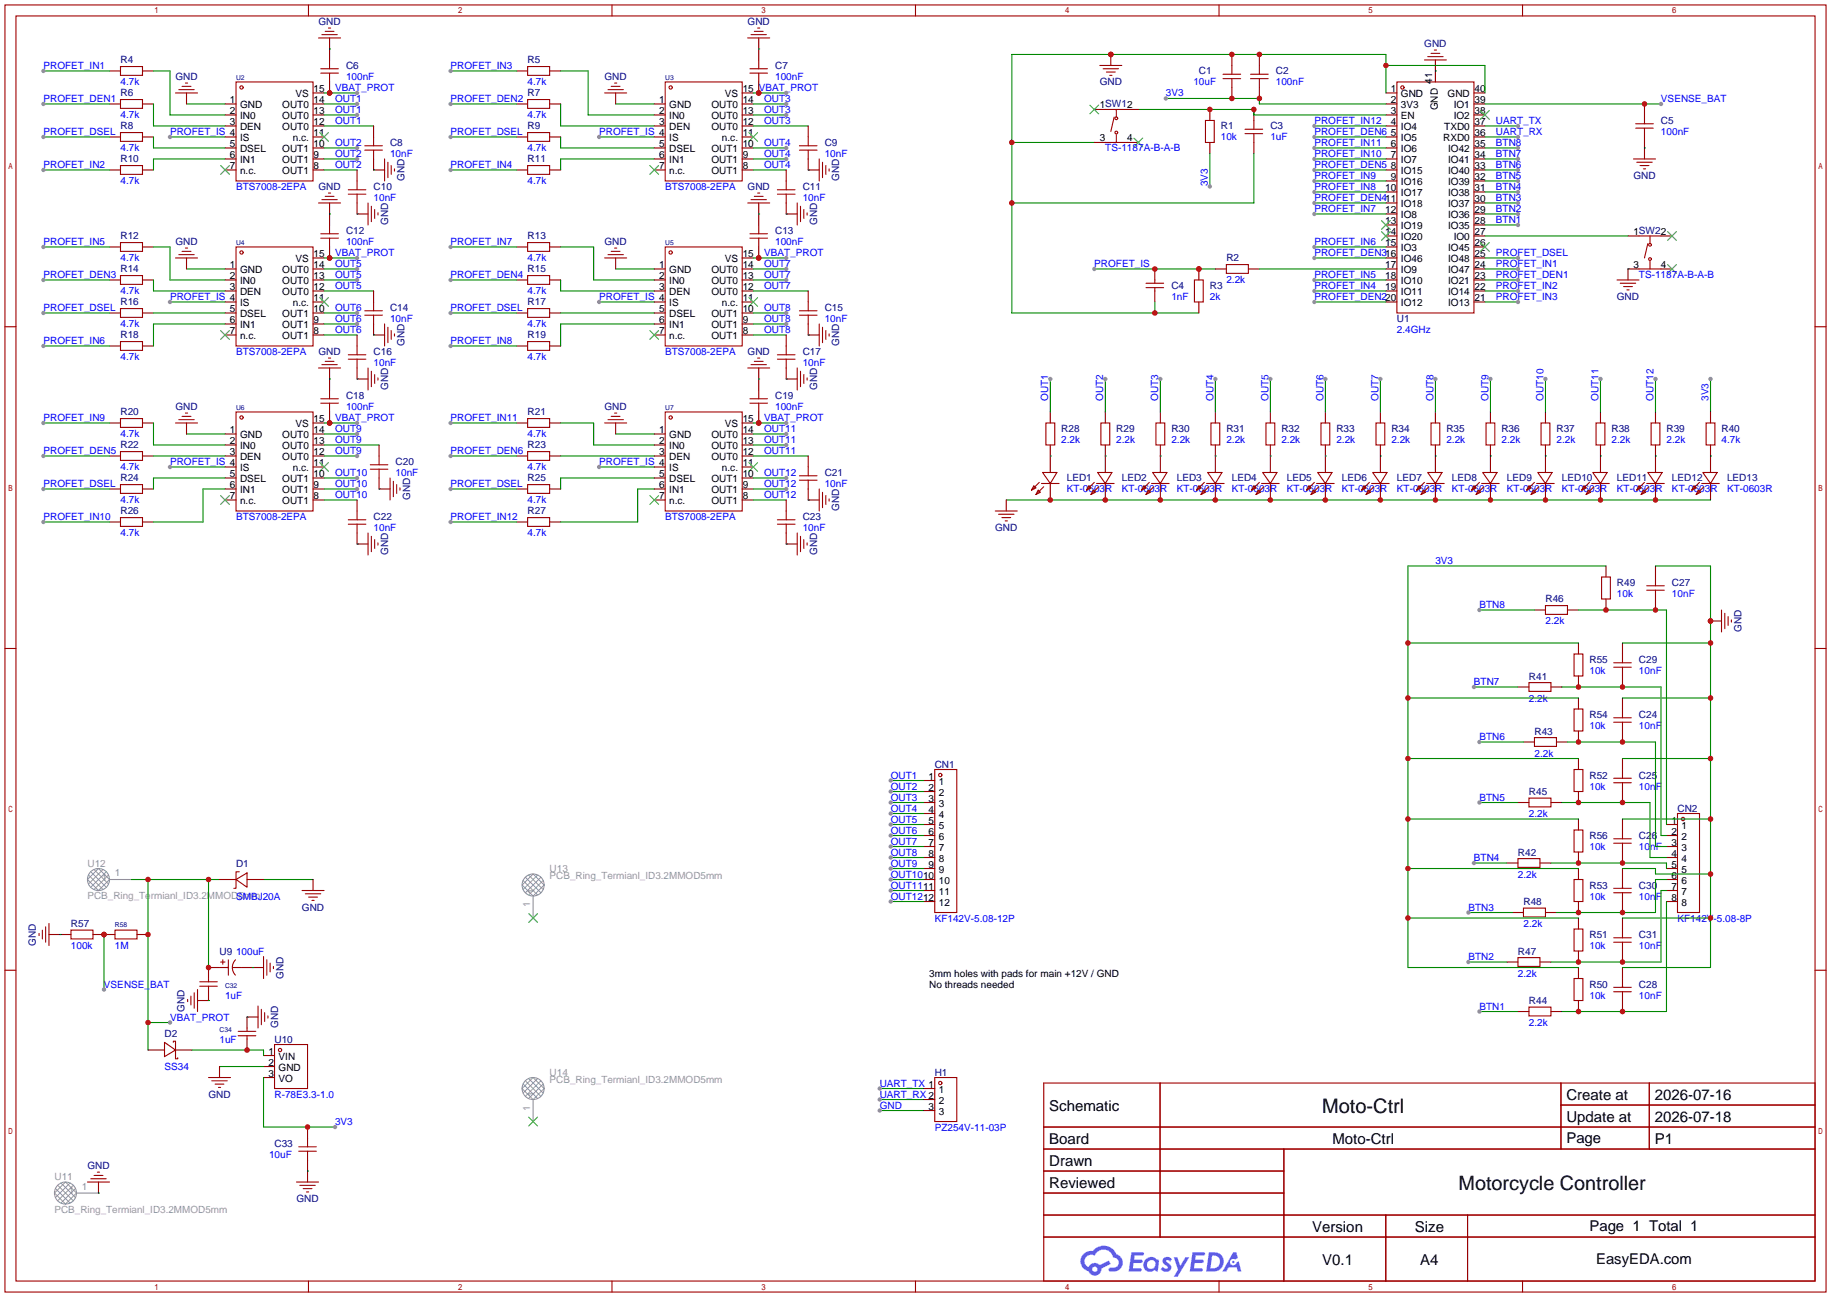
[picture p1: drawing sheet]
<svg xmlns="http://www.w3.org/2000/svg" width="423mm" height="299mm" viewBox="0 0 423 299" stroke-linecap="round" stroke-linejoin="round" font-family="sans-serif">
<defs><g id="words">
<g font-size="4.6">
<text x="305.2" y="257">Moto-Ctrl</text>
<text x="336.7" y="274.7">Motorcycle Controller</text>
</g>
<g font-size="3.5">
<text x="242.2" y="256.4">Schematic</text>
<text x="361.6" y="253.9">Create at</text>
<text x="382" y="253.9">2026-07-16</text>
<text x="361.6" y="259">Update at</text>
<text x="382" y="259">2026-07-18</text>
<text x="242.2" y="264">Board</text>
<text x="242.2" y="269.1">Drawn</text>
<text x="307.6" y="264">Moto-Ctrl</text>
<text x="382" y="264">P1</text>
<text x="242.2" y="274.2">Reviewed</text>
<text x="302.9" y="284.4">Version</text>
<text x="326.6" y="284.4">Size</text>
<text x="305.2" y="292">V0.1</text>
<text x="327.8" y="292">A4</text>
</g>
<g font-size="3.4">
<text x="361.6" y="264">Page</text>
<text x="366.9" y="284.3">Page 1 Total 1</text>
<text x="368.4" y="291.9">EasyEDA.com</text>
</g>
<g font-size="2.3" fill="#000080">
<text x="73.5" y="5.8">GND</text>
<text x="172.6" y="5.8">GND</text>
<text x="328.8" y="10.8">GND</text>
<text x="27.8" y="14.7">R4</text>
<text x="79.9" y="15.9">C6</text>
<text x="121.8" y="14.7">R5</text>
<text x="178.9" y="15.9">C7</text>
<text x="276.7" y="17.2">C1</text>
<text x="294.5" y="17.2">C2</text>
<text x="27.8" y="22.3">R6</text>
<text x="40.5" y="18.5">GND</text>
<text x="121.8" y="22.3">R7</text>
<text x="139.5" y="18.5">GND</text>
<text x="253.8" y="19.7">GND</text>
<text x="27.8" y="29.9">R8</text>
<text x="121.8" y="29.9">R9</text>
<text x="281.8" y="29.9">R1</text>
<text x="293.2" y="29.9">C3</text>
<text x="383.4" y="28.6">C5</text>
<text x="90" y="33.7">C8</text>
<text x="190.4" y="33.7">C9</text>
<text x="27.8" y="37.5">R10</text>
<text x="93.4" y="41.8" transform="rotate(-90 93.4 41.8)">GND</text>
<text x="121.8" y="37.5">R11</text>
<text x="193.7" y="41.8" transform="rotate(-90 193.7 41.8)">GND</text>
<text x="377" y="41.3">GND</text>
<text x="73.5" y="43.9">GND</text>
<text x="86.2" y="43.9">C10</text>
<text x="172.6" y="43.9">GND</text>
<text x="185.3" y="43.9">C11</text>
<text x="89.6" y="52" transform="rotate(-90 89.6 52)">GND</text>
<text x="188.6" y="52" transform="rotate(-90 188.6 52)">GND</text>
<text x="27.8" y="55.3">R12</text>
<text x="40.5" y="56.6">GND</text>
<text x="79.9" y="54">C12</text>
<text x="121.8" y="55.3">R13</text>
<text x="139.5" y="56.6">GND</text>
<text x="178.9" y="54">C13</text>
<text x="27.8" y="62.9">R14</text>
<text x="121.8" y="62.9">R15</text>
<text x="283.1" y="60.4">R2</text>
<text x="27.8" y="70.5">R16</text>
<text x="90" y="71.8">C14</text>
<text x="121.8" y="70.5">R17</text>
<text x="190.4" y="71.8">C15</text>
<text x="270.4" y="66.7">C4</text>
<text x="279.3" y="66.7">R3</text>
<text x="373.2" y="69.3">GND</text>
<text x="322.5" y="74.3">U1</text>
<text x="27.8" y="78.2">R18</text>
<text x="73.5" y="82">GND</text>
<text x="86.2" y="82">C16</text>
<text x="93.4" y="79.9" transform="rotate(-90 93.4 79.9)">GND</text>
<text x="121.8" y="78.2">R19</text>
<text x="172.6" y="82">GND</text>
<text x="185.3" y="82">C17</text>
<text x="193.7" y="79.9" transform="rotate(-90 193.7 79.9)">GND</text>
<text x="27.8" y="95.9">R20</text>
<text x="40.5" y="94.7">GND</text>
<text x="79.9" y="92.1">C18</text>
<text x="89.6" y="90.1" transform="rotate(-90 89.6 90.1)">GND</text>
<text x="121.8" y="95.9">R21</text>
<text x="139.5" y="94.7">GND</text>
<text x="178.9" y="92.1">C19</text>
<text x="188.6" y="90.1" transform="rotate(-90 188.6 90.1)">GND</text>
<text x="245" y="99.7">R28</text>
<text x="257.7" y="99.7">R29</text>
<text x="270.4" y="99.7">R30</text>
<text x="283.1" y="99.7">R31</text>
<text x="295.8" y="99.7">R32</text>
<text x="308.5" y="99.7">R33</text>
<text x="321.2" y="99.7">R34</text>
<text x="333.9" y="99.7">R35</text>
<text x="346.6" y="99.7">R36</text>
<text x="359.3" y="99.7">R37</text>
<text x="372" y="99.7">R38</text>
<text x="384.7" y="99.7">R39</text>
<text x="397.4" y="99.7">R40</text>
<text x="27.8" y="103.6">R22</text>
<text x="91.3" y="107.4">C20</text>
<text x="121.8" y="103.6">R23</text>
<text x="27.8" y="111.2">R24</text>
<text x="121.8" y="111.2">R25</text>
<text x="190.4" y="109.9">C21</text>
<text x="246.3" y="111.2">LED1</text>
<text x="259" y="111.2">LED2</text>
<text x="271.7" y="111.2">LED3</text>
<text x="284.4" y="111.2">LED4</text>
<text x="297.1" y="111.2">LED5</text>
<text x="309.8" y="111.2">LED6</text>
<text x="322.5" y="111.2">LED7</text>
<text x="335.2" y="111.2">LED8</text>
<text x="347.9" y="111.2">LED9</text>
<text x="360.6" y="111.2">LED10</text>
<text x="373.3" y="111.2">LED11</text>
<text x="386" y="111.2">LED12</text>
<text x="398.7" y="111.2">LED13</text>
<text x="27.8" y="118.8">R26</text>
<text x="94.7" y="115.5" transform="rotate(-90 94.7 115.5)">GND</text>
<text x="121.8" y="118.8">R27</text>
<text x="193.7" y="118" transform="rotate(-90 193.7 118)">GND</text>
<text x="86.2" y="120.1">C22</text>
<text x="185.3" y="120.1">C23</text>
<text x="229.7" y="122.6">GND</text>
<text x="89.6" y="128.2" transform="rotate(-90 89.6 128.2)">GND</text>
<text x="188.6" y="128.2" transform="rotate(-90 188.6 128.2)">GND</text>
<text x="373.3" y="135.3">R49</text>
<text x="386" y="135.3">C27</text>
<text x="356.7" y="139.1">R46</text>
<text x="402" y="145.9" transform="rotate(-90 402 145.9)">GND</text>
<text x="366.9" y="153.1">R55</text>
<text x="378.3" y="153.1">C29</text>
<text x="352.9" y="156.9">R41</text>
<text x="366.9" y="165.8">R54</text>
<text x="378.3" y="165.8">C24</text>
<text x="354.2" y="169.6">R43</text>
<text x="215.8" y="177.2">CN1</text>
<text x="366.9" y="179.8">R52</text>
<text x="378.3" y="179.8">C25</text>
<text x="352.9" y="183.6">R45</text>
<text x="387.2" y="187.4">CN2</text>
<text x="350.4" y="197.5">R42</text>
<text x="366.9" y="193.7">R56</text>
<text x="378.3" y="193.7">C26</text>
<text x="54.5" y="200.1">D1</text>
<text x="351.7" y="209">R48</text>
<text x="366.9" y="205.2">R53</text>
<text x="378.3" y="205.2">C30</text>
<text x="16.4" y="214">R57</text>
<text x="69.7" y="210.2">GND</text>
<text x="8.3" y="218.3" transform="rotate(-90 8.3 218.3)">GND</text>
<text x="50.7" y="220.4">U9</text>
<text x="350.4" y="220.4">R47</text>
<text x="366.9" y="216.6">R51</text>
<text x="378.3" y="216.6">C31</text>
<text x="65.5" y="226" transform="rotate(-90 65.5 226)">GND</text>
<text x="42.6" y="233.6" transform="rotate(-90 42.6 233.6)">GND</text>
<text x="352.9" y="231.8">R44</text>
<text x="366.9" y="228">R50</text>
<text x="378.3" y="228">C28</text>
<text x="38" y="239.4">D2</text>
<text x="64.2" y="237.4" transform="rotate(-90 64.2 237.4)">GND</text>
<text x="63.4" y="240.7">U10</text>
<text x="215.8" y="248.3">H1</text>
<text x="48.1" y="253.4">GND</text>
<text x="20.2" y="269.9">GND</text>
<text x="63.4" y="264.8">C33</text>
<text x="68.4" y="277.5">GND</text>
</g>
<g font-size="2.3" fill="#00f">
<text x="10" y="15.9">PROFET_IN1</text>
<text x="104" y="15.9">PROFET_IN3</text>
<text x="10" y="23.5">PROFET_DEN1</text>
<text x="27.8" y="19.7">4.7k</text>
<text x="77.3" y="21">VBAT_PROT</text>
<text x="77.3" y="23.5">OUT1</text>
<text x="79.9" y="18.5">100nF</text>
<text x="104" y="23.5">PROFET_DEN2</text>
<text x="121.8" y="19.7">4.7k</text>
<text x="175.1" y="21">VBAT_PROT</text>
<text x="176.4" y="23.5">OUT3</text>
<text x="178.9" y="18.5">100nF</text>
<text x="269.1" y="22.3">3V3</text>
<text x="275.5" y="19.7">10uF</text>
<text x="294.5" y="19.7">100nF</text>
<text x="383.4" y="23.5">VSENSE_BAT</text>
<text x="27.8" y="27.4">4.7k</text>
<text x="77.3" y="26.1">OUT1</text>
<text x="77.3" y="28.6">OUT1</text>
<text x="121.8" y="27.4">4.7k</text>
<text x="176.4" y="26.1">OUT3</text>
<text x="176.4" y="28.6">OUT3</text>
<text x="303.4" y="28.6">PROFET_IN12</text>
<text x="345.3" y="28.6">UART_TX</text>
<text x="10" y="31.2">PROFET_DSEL</text>
<text x="27.8" y="35">4.7k</text>
<text x="39.2" y="31.2">PROFET_IS 4</text>
<text x="77.3" y="33.7">OUT2</text>
<text x="104" y="31.2">PROFET_DSEL</text>
<text x="121.8" y="35">4.7k</text>
<text x="138.3" y="31.2">PROFET_IS 4</text>
<text x="176.4" y="33.7">OUT4</text>
<text x="255.1" y="35">TS-1187A-B-A-B</text>
<text x="281.8" y="32.4">10k</text>
<text x="293.2" y="32.4">1uF</text>
<text x="303.4" y="31.2">PROFET_DEN6</text>
<text x="303.4" y="33.7">PROFET_IN11</text>
<text x="345.3" y="33.7">BTN8</text>
<text x="345.3" y="31.2">UART_RX</text>
<text x="383.4" y="31.2">100nF</text>
<text x="10" y="38.8">PROFET_IN2</text>
<text x="77.3" y="38.8">OUT2</text>
<text x="77.3" y="36.2">OUT2</text>
<text x="90" y="36.2">10nF</text>
<text x="104" y="38.8">PROFET_IN4</text>
<text x="176.4" y="38.8">OUT4</text>
<text x="176.4" y="36.2">OUT4</text>
<text x="190.4" y="36.2">10nF</text>
<text x="303.4" y="36.2">PROFET_IN10</text>
<text x="303.4" y="38.8">PROFET_DEN5</text>
<text x="303.4" y="41.3">PROFET_IN9</text>
<text x="345.3" y="41.3">BTN5</text>
<text x="345.3" y="38.8">BTN6</text>
<text x="345.3" y="36.2">BTN7</text>
<text x="27.8" y="42.6">4.7k</text>
<text x="54.5" y="43.9">BTS7008-2EPA</text>
<text x="86.2" y="46.4">10nF</text>
<text x="121.8" y="42.6">4.7k</text>
<text x="153.5" y="43.9">BTS7008-2EPA</text>
<text x="185.3" y="46.4">10nF</text>
<text x="278.8" y="43.1" transform="rotate(-90 278.8 43.1)">3V3</text>
<text x="303.4" y="43.9">PROFET_IN8</text>
<text x="303.4" y="46.4">PROFET_DEN411</text>
<text x="345.3" y="46.4">BTN3</text>
<text x="345.3" y="43.9">BTN4</text>
<text x="303.4" y="48.9">PROFET_IN7</text>
<text x="345.3" y="51.5">BTN1</text>
<text x="345.3" y="48.9">BTN2</text>
<text x="10" y="56.6">PROFET_IN5</text>
<text x="77.3" y="59.1">VBAT_PROT</text>
<text x="79.9" y="56.6">100nF</text>
<text x="104" y="56.6">PROFET_IN7</text>
<text x="176.4" y="59.1">VBAT_PROT</text>
<text x="178.9" y="56.6">100nF</text>
<text x="303.4" y="56.6">PROFET_IN6</text>
<text x="303.4" y="59.1">PROFET_DEN316</text>
<text x="345.3" y="59.1">PROFET_DSEL</text>
<text x="10" y="64.2">PROFET_DEN3</text>
<text x="27.8" y="60.4">4.7k</text>
<text x="77.3" y="61.6">OUT5</text>
<text x="77.3" y="64.2">OUT5</text>
<text x="104" y="64.2">PROFET_DEN4</text>
<text x="121.8" y="60.4">4.7k</text>
<text x="176.4" y="61.6">OUT7</text>
<text x="176.4" y="64.2">OUT7</text>
<text x="252.6" y="61.6">PROFET_IS</text>
<text x="283.1" y="65.5">2.2k</text>
<text x="303.4" y="64.2">PROFET_IN5</text>
<text x="345.3" y="64.2">PROFET_DEN1</text>
<text x="345.3" y="61.6">PROFET_IN1</text>
<text x="378.3" y="64.2">TS-1187A-B-A-B</text>
<text x="10" y="71.8">PROFET_DSEL</text>
<text x="27.8" y="68">4.7k</text>
<text x="39.2" y="69.3">PROFET_IS 4</text>
<text x="77.3" y="66.7">OUT5</text>
<text x="77.3" y="71.8">OUT6</text>
<text x="104" y="71.8">PROFET_DSEL</text>
<text x="121.8" y="68">4.7k</text>
<text x="138.3" y="69.3">PROFET_IS 4</text>
<text x="176.4" y="71.8">OUT8</text>
<text x="176.4" y="66.7">OUT7</text>
<text x="270.4" y="69.3">1nF</text>
<text x="279.3" y="69.3">2k</text>
<text x="303.4" y="66.7">PROFET_IN4</text>
<text x="303.4" y="69.3">PROFET_DEN220</text>
<text x="345.3" y="69.3">PROFET_IN3</text>
<text x="345.3" y="66.7">PROFET_IN2</text>
<text x="27.8" y="75.6">4.7k</text>
<text x="77.3" y="74.3">OUT6</text>
<text x="77.3" y="76.9">OUT6</text>
<text x="90" y="74.3">10nF</text>
<text x="121.8" y="75.6">4.7k</text>
<text x="176.4" y="74.3">OUT8</text>
<text x="176.4" y="76.9">OUT8</text>
<text x="190.4" y="74.3">10nF</text>
<text x="322.5" y="76.9">2.4GHz</text>
<text x="10" y="79.4">PROFET_IN6</text>
<text x="27.8" y="83.2">4.7k</text>
<text x="54.5" y="82">BTS7008-2EPA</text>
<text x="104" y="79.4">PROFET_IN8</text>
<text x="121.8" y="83.2">4.7k</text>
<text x="153.5" y="82">BTS7008-2EPA</text>
<text x="86.2" y="84.5">10nF</text>
<text x="185.3" y="84.5">10nF</text>
<text x="79.9" y="94.7">100nF</text>
<text x="178.9" y="94.7">100nF</text>
<text x="242" y="92.6" transform="rotate(-90 242 92.6)">OUT1</text>
<text x="254.7" y="92.6" transform="rotate(-90 254.7 92.6)">OUT2</text>
<text x="267.4" y="92.6" transform="rotate(-90 267.4 92.6)">OUT3</text>
<text x="280.1" y="92.6" transform="rotate(-90 280.1 92.6)">OUT4</text>
<text x="292.8" y="92.6" transform="rotate(-90 292.8 92.6)">OUT5</text>
<text x="305.5" y="92.6" transform="rotate(-90 305.5 92.6)">OUT6</text>
<text x="318.2" y="92.6" transform="rotate(-90 318.2 92.6)">OUT7</text>
<text x="330.9" y="92.6" transform="rotate(-90 330.9 92.6)">OUT8</text>
<text x="343.6" y="92.6" transform="rotate(-90 343.6 92.6)">OUT9</text>
<text x="356.3" y="92.6" transform="rotate(-90 356.3 92.6)">OUT10</text>
<text x="369" y="92.6" transform="rotate(-90 369 92.6)">OUT11</text>
<text x="381.7" y="92.6" transform="rotate(-90 381.7 92.6)">OUT12</text>
<text x="394.4" y="92.6" transform="rotate(-90 394.4 92.6)">3V3</text>
<text x="10" y="97.2">PROFET_IN9</text>
<text x="27.8" y="101">4.7k</text>
<text x="77.3" y="97.2">VBAT_PROT</text>
<text x="77.3" y="99.7">OUT9</text>
<text x="104" y="97.2">PROFET_IN11</text>
<text x="121.8" y="101">4.7k</text>
<text x="176.4" y="97.2">VBAT_PROT</text>
<text x="176.4" y="99.7">OUT11</text>
<text x="10" y="104.8">PROFET_DEN5</text>
<text x="39.2" y="107.4">PROFET_IS 4</text>
<text x="77.3" y="102.3">OUT9</text>
<text x="77.3" y="104.8">OUT9</text>
<text x="104" y="104.8">PROFET_DEN6</text>
<text x="138.3" y="107.4">PROFET_IS 4</text>
<text x="176.4" y="102.3">OUT11</text>
<text x="176.4" y="104.8">OUT11</text>
<text x="245" y="102.3">2.2k</text>
<text x="257.7" y="102.3">2.2k</text>
<text x="270.4" y="102.3">2.2k</text>
<text x="283.1" y="102.3">2.2k</text>
<text x="295.8" y="102.3">2.2k</text>
<text x="308.5" y="102.3">2.2k</text>
<text x="321.2" y="102.3">2.2k</text>
<text x="333.9" y="102.3">2.2k</text>
<text x="346.6" y="102.3">2.2k</text>
<text x="359.3" y="102.3">2.2k</text>
<text x="372" y="102.3">2.2k</text>
<text x="384.7" y="102.3">2.2k</text>
<text x="397.4" y="102.3">4.7k</text>
<text x="10" y="112.4">PROFET_DSEL</text>
<text x="27.8" y="108.6">4.7k</text>
<text x="77.3" y="112.4">OUT10</text>
<text x="77.3" y="109.9">OUT10</text>
<text x="91.3" y="109.9">10nF</text>
<text x="104" y="112.4">PROFET_DSEL</text>
<text x="121.8" y="108.6">4.7k</text>
<text x="176.4" y="112.4">OUT12</text>
<text x="176.4" y="109.9">OUT12</text>
<text x="190.4" y="112.4">10nF</text>
<text x="246.3" y="113.7">KT-0603R</text>
<text x="259" y="113.7">KT-0603R</text>
<text x="271.7" y="113.7">KT-0603R</text>
<text x="284.4" y="113.7">KT-0603R</text>
<text x="297.1" y="113.7">KT-0603R</text>
<text x="309.8" y="113.7">KT-0603R</text>
<text x="322.5" y="113.7">KT-0603R</text>
<text x="335.2" y="113.7">KT-0603R</text>
<text x="347.9" y="113.7">KT-0603R</text>
<text x="360.6" y="113.7">KT-0603R</text>
<text x="373.3" y="113.7">KT-0603R</text>
<text x="386" y="113.7">KT-0603R</text>
<text x="398.7" y="113.7">KT-0603R</text>
<text x="27.8" y="116.3">4.7k</text>
<text x="77.3" y="115">OUT10</text>
<text x="121.8" y="116.3">4.7k</text>
<text x="176.4" y="115">OUT12</text>
<text x="10" y="120.1">PROFET_IN10</text>
<text x="27.8" y="123.9">4.7k</text>
<text x="54.5" y="120.1">BTS7008-2EPA</text>
<text x="86.2" y="122.6">10nF</text>
<text x="104" y="120.1">PROFET_IN12</text>
<text x="121.8" y="123.9">4.7k</text>
<text x="153.5" y="120.1">BTS7008-2EPA</text>
<text x="185.3" y="122.6">10nF</text>
<text x="331.3" y="130.2">3V3</text>
<text x="373.3" y="137.8">10k</text>
<text x="386" y="137.8">10nF</text>
<text x="341.5" y="140.4">BTN8</text>
<text x="356.7" y="144.2">2.2k</text>
<text x="366.9" y="155.6">10k</text>
<text x="378.3" y="155.6">10nF</text>
<text x="340.2" y="158.2">BTN7</text>
<text x="352.9" y="162">2.2k</text>
<text x="341.5" y="170.9">BTN6</text>
<text x="366.9" y="168.3">10k</text>
<text x="378.3" y="168.3">10nF</text>
<text x="205.6" y="179.8">OUT1</text>
<text x="354.2" y="174.7">2.2k</text>
<text x="205.6" y="182.3">OUT2</text>
<text x="205.6" y="184.8">OUT3</text>
<text x="341.5" y="184.8">BTN5</text>
<text x="366.9" y="182.3">10k</text>
<text x="378.3" y="182.3">10nF</text>
<text x="205.6" y="187.4">OUT4</text>
<text x="205.6" y="189.9">OUT5</text>
<text x="352.9" y="188.6">2.2k</text>
<text x="205.6" y="192.5">OUT6</text>
<text x="205.6" y="195">OUT7</text>
<text x="205.6" y="197.5">OUT8</text>
<text x="366.9" y="196.3">10k</text>
<text x="378.3" y="196.3">10nF</text>
<text x="205.6" y="200.1">OUT9</text>
<text x="205.6" y="202.6">OUT1010</text>
<text x="340.2" y="198.8">BTN4</text>
<text x="350.4" y="202.6">2.2k</text>
<text x="54.5" y="207.7">SMBJ20A</text>
<text x="205.6" y="205.2">OUT1111</text>
<text x="205.6" y="207.7">OUT1212</text>
<text x="366.9" y="207.7">10k</text>
<text x="378.3" y="207.7">10nF</text>
<text x="215.8" y="212.8">KF142V-5.08-12P</text>
<text x="339" y="210.2">BTN3</text>
<text x="351.7" y="214">2.2k</text>
<text x="387.2" y="212.8">KF142V-5.08-8P</text>
<text x="16.4" y="219.1">100k</text>
<text x="26.5" y="219.1">1M</text>
<text x="54.5" y="220.4">100uF</text>
<text x="339" y="221.7">BTN2</text>
<text x="366.9" y="219.1">10k</text>
<text x="378.3" y="219.1">10nF</text>
<text x="350.4" y="225.5">2.2k</text>
<text x="24" y="228">VSENSE_BAT</text>
<text x="51.9" y="230.6">1uF</text>
<text x="341.5" y="233.1">BTN1</text>
<text x="366.9" y="230.6">10k</text>
<text x="378.3" y="230.6">10nF</text>
<text x="39.2" y="235.6">VBAT_PROT</text>
<text x="352.9" y="236.9">2.2k</text>
<text x="50.7" y="240.7">1uF</text>
<text x="38" y="247.1">SS34</text>
<text x="203.1" y="250.9">UART_TX 1</text>
<text x="63.4" y="253.4">R-78E3.3-1.0</text>
<text x="203.1" y="253.4">UART_RX 2</text>
<text x="203.1" y="256">GND</text>
<text x="77.3" y="259.8">3V3</text>
<text x="215.8" y="261">PZ254V-11-03P</text>
<text x="62.1" y="267.4">10uF</text>
</g>
<g font-size="2.3">
<text x="53.1" y="23.8">1</text>
<text x="68.2" y="22.5">VS</text>
<text x="72.4" y="21.2">15</text>
<text x="72.4" y="23.8">14</text>
<text x="152.1" y="23.8">1</text>
<text x="167.3" y="22.5">VS</text>
<text x="171.4" y="21.2">15</text>
<text x="171.4" y="23.8">14</text>
<text x="321" y="21.2">1</text>
<text x="321" y="23.8">2</text>
<text x="323.4" y="22.5">GND</text>
<text x="330.6" y="19.3" transform="rotate(-90 330.6 19.3)">41</text>
<text x="334.2" y="22.5">GND</text>
<text x="340.4" y="23.8">39</text>
<text x="340.4" y="21.2">40</text>
<text x="53.1" y="28.9">3</text>
<text x="53.1" y="26.3">2</text>
<text x="55.4" y="27.6">IN0</text>
<text x="55.4" y="25">GND</text>
<text x="65.2" y="25">OUT0</text>
<text x="65.2" y="27.6">OUT0</text>
<text x="72.4" y="26.3">13</text>
<text x="72.4" y="28.9">12</text>
<text x="152.1" y="28.9">3</text>
<text x="152.1" y="26.3">2</text>
<text x="154.5" y="27.6">IN0</text>
<text x="154.5" y="25">GND</text>
<text x="164.2" y="25">OUT0</text>
<text x="164.2" y="27.6">OUT0</text>
<text x="171.4" y="26.3">13</text>
<text x="171.4" y="28.9">12</text>
<text x="253.9" y="25">1SW12</text>
<text x="321" y="26.3">3</text>
<text x="321" y="28.9">4</text>
<text x="323.4" y="25">3V3</text>
<text x="323.4" y="27.6">EN</text>
<text x="331.9" y="25.5" transform="rotate(-90 331.9 25.5)">GND</text>
<text x="335.6" y="27.6">IO2</text>
<text x="335.6" y="25">IO1</text>
<text x="340.4" y="28.9">37</text>
<text x="340.4" y="26.3">38</text>
<text x="53.1" y="33.9">5</text>
<text x="55.4" y="35.2">DSEL</text>
<text x="55.4" y="32.7">IS</text>
<text x="55.4" y="30.1">DEN</text>
<text x="65.2" y="30.1">OUT0</text>
<text x="65.2" y="35.2">OUT1</text>
<text x="67.6" y="32.7">n.c.</text>
<text x="72.4" y="31.4">11</text>
<text x="72.4" y="33.9">10</text>
<text x="152.1" y="33.9">5</text>
<text x="154.5" y="35.2">DSEL</text>
<text x="154.5" y="32.7">IS</text>
<text x="154.5" y="30.1">DEN</text>
<text x="164.2" y="30.1">OUT0</text>
<text x="164.2" y="35.2">OUT1</text>
<text x="166.7" y="32.7">n.c.</text>
<text x="171.4" y="31.4">11</text>
<text x="171.4" y="33.9">10</text>
<text x="253.9" y="32.7">3</text>
<text x="260.2" y="32.7">4</text>
<text x="321" y="31.4">5</text>
<text x="321" y="33.9">6</text>
<text x="323.4" y="30.1">IO4</text>
<text x="323.4" y="32.7">IO5</text>
<text x="323.4" y="35.2">IO6</text>
<text x="333.1" y="32.7">RXD0</text>
<text x="333.4" y="30.1">TXD0</text>
<text x="334.3" y="35.2">IO42</text>
<text x="340.4" y="33.9">35</text>
<text x="340.4" y="31.4">36</text>
<text x="53.1" y="39">7</text>
<text x="53.1" y="36.5">6</text>
<text x="55.4" y="40.3">n.c.</text>
<text x="55.4" y="37.7">IN1</text>
<text x="65.2" y="37.7">OUT1</text>
<text x="65.2" y="40.3">OUT1</text>
<text x="72.4" y="36.5">9</text>
<text x="72.4" y="39">8</text>
<text x="152.1" y="39">7</text>
<text x="152.1" y="36.5">6</text>
<text x="154.5" y="40.3">n.c.</text>
<text x="154.5" y="37.7">IN1</text>
<text x="164.2" y="37.7">OUT1</text>
<text x="164.2" y="40.3">OUT1</text>
<text x="171.4" y="36.5">9</text>
<text x="171.4" y="39">8</text>
<text x="321" y="36.5">7</text>
<text x="321" y="39">8</text>
<text x="321" y="41.6">9</text>
<text x="323.4" y="37.7">IO7</text>
<text x="323.4" y="40.3">IO15</text>
<text x="334.3" y="40.3">IO40</text>
<text x="334.3" y="37.7">IO41</text>
<text x="340.4" y="41.6">32</text>
<text x="340.4" y="39">33</text>
<text x="340.4" y="36.5">34</text>
<text x="319.8" y="44.1">10</text>
<text x="323.4" y="42.8">IO16</text>
<text x="323.4" y="45.4">IO17</text>
<text x="323.4" y="47.9">IO18</text>
<text x="334.3" y="47.9">IO37</text>
<text x="334.3" y="45.4">IO38</text>
<text x="334.3" y="42.8">IO39</text>
<text x="340.4" y="46.6">30</text>
<text x="340.4" y="44.1">31</text>
<text x="319.8" y="49.2">12</text>
<text x="319.8" y="51.7">13</text>
<text x="323.4" y="50.4">IO8</text>
<text x="323.4" y="53">IO19</text>
<text x="334.3" y="53">IO35</text>
<text x="334.3" y="50.4">IO36</text>
<text x="340.4" y="51.7">28</text>
<text x="340.4" y="49.2">29</text>
<text x="72.4" y="59.3">15</text>
<text x="171.4" y="59.3">15</text>
<text x="319.8" y="54.3">14</text>
<text x="319.8" y="56.8">15</text>
<text x="323.4" y="55.5">IO20</text>
<text x="323.4" y="58.1">IO3</text>
<text x="334.3" y="58.1">IO45</text>
<text x="335.6" y="55.5">IO0</text>
<text x="340.4" y="59.3">25</text>
<text x="340.4" y="56.8">26</text>
<text x="340.4" y="54.3">27</text>
<text x="377" y="54.3">1SW22</text>
<text x="53.1" y="64.4">2</text>
<text x="53.1" y="61.9">1</text>
<text x="55.4" y="65.7">IN0</text>
<text x="55.4" y="63.1">GND</text>
<text x="65.2" y="63.1">OUT0</text>
<text x="65.2" y="65.7">OUT0</text>
<text x="68.2" y="60.6">VS</text>
<text x="72.4" y="61.9">14</text>
<text x="72.4" y="64.4">13</text>
<text x="152.1" y="64.4">2</text>
<text x="152.1" y="61.9">1</text>
<text x="154.5" y="65.7">IN0</text>
<text x="154.5" y="63.1">GND</text>
<text x="164.2" y="63.1">OUT0</text>
<text x="164.2" y="65.7">OUT0</text>
<text x="167.3" y="60.6">VS</text>
<text x="171.4" y="61.9">14</text>
<text x="171.4" y="64.4">13</text>
<text x="319.8" y="61.9">17</text>
<text x="319.8" y="64.4">18</text>
<text x="323.4" y="60.6">IO46</text>
<text x="323.4" y="63.1">IO9</text>
<text x="323.4" y="65.7">IO10</text>
<text x="334.3" y="65.7">IO21</text>
<text x="334.3" y="63.1">IO47</text>
<text x="334.3" y="60.6">IO48</text>
<text x="340.4" y="64.4">23</text>
<text x="340.4" y="61.9">24</text>
<text x="377" y="61.9">3</text>
<text x="383.4" y="61.9">4</text>
<text x="53.1" y="67">3</text>
<text x="55.4" y="70.8">IS</text>
<text x="55.4" y="68.2">DEN</text>
<text x="65.2" y="68.2">OUT0</text>
<text x="67.6" y="70.8">n.c.</text>
<text x="72.4" y="67">12</text>
<text x="72.4" y="69.5">11</text>
<text x="152.1" y="67">3</text>
<text x="154.5" y="70.8">IS</text>
<text x="154.5" y="68.2">DEN</text>
<text x="164.2" y="68.2">OUT0</text>
<text x="166.7" y="70.8">n.c.</text>
<text x="171.4" y="67">12</text>
<text x="171.4" y="69.5">11</text>
<text x="319.8" y="67">19</text>
<text x="323.4" y="68.2">IO11</text>
<text x="323.4" y="70.8">IO12</text>
<text x="334.3" y="70.8">IO13</text>
<text x="334.3" y="68.2">IO14</text>
<text x="340.4" y="69.5">21</text>
<text x="340.4" y="67">22</text>
<text x="53.1" y="77.1">7</text>
<text x="53.1" y="74.6">6</text>
<text x="53.1" y="72">5</text>
<text x="55.4" y="75.8">IN1</text>
<text x="55.4" y="73.3">DSEL</text>
<text x="65.2" y="73.3">OUT1</text>
<text x="65.2" y="75.8">OUT1</text>
<text x="72.4" y="72">10</text>
<text x="72.4" y="74.6">9</text>
<text x="72.4" y="77.1">8</text>
<text x="152.1" y="77.1">7</text>
<text x="152.1" y="74.6">6</text>
<text x="152.1" y="72">5</text>
<text x="154.5" y="75.8">IN1</text>
<text x="154.5" y="73.3">DSEL</text>
<text x="164.2" y="73.3">OUT1</text>
<text x="164.2" y="75.8">OUT1</text>
<text x="171.4" y="72">10</text>
<text x="171.4" y="74.6">9</text>
<text x="171.4" y="77.1">8</text>
<text x="55.4" y="78.4">n.c.</text>
<text x="65.2" y="78.4">OUT1</text>
<text x="154.5" y="78.4">n.c.</text>
<text x="164.2" y="78.4">OUT1</text>
<text x="53.1" y="100">1</text>
<text x="55.4" y="101.2">GND</text>
<text x="65.2" y="101.2">OUT0</text>
<text x="68.2" y="98.7">VS</text>
<text x="72.4" y="97.4">15</text>
<text x="72.4" y="100">14</text>
<text x="152.1" y="100">1</text>
<text x="154.5" y="101.2">GND</text>
<text x="164.2" y="101.2">OUT0</text>
<text x="167.3" y="98.7">VS</text>
<text x="171.4" y="97.4">15</text>
<text x="171.4" y="100">14</text>
<text x="53.1" y="105.1">3</text>
<text x="53.1" y="102.5">2</text>
<text x="55.4" y="106.3">DEN</text>
<text x="55.4" y="103.8">IN0</text>
<text x="65.2" y="103.8">OUT0</text>
<text x="65.2" y="106.3">OUT0</text>
<text x="72.4" y="102.5">13</text>
<text x="72.4" y="105.1">12</text>
<text x="72.4" y="107.6">11</text>
<text x="152.1" y="105.1">3</text>
<text x="152.1" y="102.5">2</text>
<text x="154.5" y="106.3">DEN</text>
<text x="154.5" y="103.8">IN0</text>
<text x="164.2" y="103.8">OUT0</text>
<text x="164.2" y="106.3">OUT0</text>
<text x="171.4" y="102.5">13</text>
<text x="171.4" y="105.1">12</text>
<text x="171.4" y="107.6">11</text>
<text x="53.1" y="112.7">6</text>
<text x="53.1" y="110.1">5</text>
<text x="55.4" y="113.9">IN1</text>
<text x="55.4" y="111.4">DSEL</text>
<text x="55.4" y="108.9">IS</text>
<text x="65.2" y="111.4">OUT1</text>
<text x="65.2" y="113.9">OUT1</text>
<text x="67.6" y="108.9">n.c.</text>
<text x="72.4" y="110.1">10</text>
<text x="72.4" y="112.7">9</text>
<text x="152.1" y="112.7">6</text>
<text x="152.1" y="110.1">5</text>
<text x="154.5" y="113.9">IN1</text>
<text x="154.5" y="111.4">DSEL</text>
<text x="154.5" y="108.9">IS</text>
<text x="164.2" y="111.4">OUT1</text>
<text x="164.2" y="113.9">OUT1</text>
<text x="166.7" y="108.9">n.c.</text>
<text x="171.4" y="110.1">10</text>
<text x="171.4" y="112.7">9</text>
<text x="53.1" y="115.2">7</text>
<text x="55.4" y="116.5">n.c.</text>
<text x="65.2" y="116.5">OUT1</text>
<text x="72.4" y="115.2">8</text>
<text x="152.1" y="115.2">7</text>
<text x="154.5" y="116.5">n.c.</text>
<text x="164.2" y="116.5">OUT1</text>
<text x="171.4" y="115.2">8</text>
<text x="214.4" y="180">1</text>
<text x="214.4" y="182.5">2</text>
<text x="214.4" y="185.1">3</text>
<text x="216.7" y="181.3">1</text>
<text x="216.7" y="183.8">2</text>
<text x="214.4" y="187.6">4</text>
<text x="214.4" y="190.1">5</text>
<text x="216.7" y="186.3">3</text>
<text x="216.7" y="188.9">4</text>
<text x="216.7" y="191.4">5</text>
<text x="385.8" y="190.1">1</text>
<text x="388.2" y="191.4">1</text>
<text x="214.4" y="192.7">6</text>
<text x="214.4" y="195.2">7</text>
<text x="214.4" y="197.8">8</text>
<text x="216.7" y="194">6</text>
<text x="216.7" y="196.5">7</text>
<text x="385.8" y="192.7">2</text>
<text x="385.8" y="195.2">3</text>
<text x="385.8" y="197.8">4</text>
<text x="388.2" y="194">2</text>
<text x="388.2" y="196.5">3</text>
<text x="214.4" y="200.3">9</text>
<text x="216.7" y="199">8</text>
<text x="216.7" y="201.6">9</text>
<text x="385.8" y="200.3">5</text>
<text x="385.8" y="202.8">6</text>
<text x="388.2" y="199">4</text>
<text x="388.2" y="201.6">5</text>
<text x="216.7" y="204.1">10</text>
<text x="216.7" y="206.7">11</text>
<text x="216.7" y="209.2">12</text>
<text x="385.8" y="205.4">7</text>
<text x="385.8" y="207.9">8</text>
<text x="388.2" y="204.1">6</text>
<text x="388.2" y="206.7">7</text>
<text x="388.2" y="209.2">8</text>
<text x="214.5" y="225.5">3mm holes with pads for main +12V / GND</text>
<text x="214.5" y="228">No threads needed</text>
<text x="62" y="243.5">1</text>
<text x="64.3" y="244.8">VIN</text>
<text x="62" y="246">2</text>
<text x="62" y="248.6">3</text>
<text x="64.3" y="247.3">GND</text>
<text x="64.3" y="249.8">VO</text>
<text x="214.4" y="256.2">3</text>
<text x="216.7" y="252.4">1</text>
<text x="216.7" y="254.9">2</text>
<text x="216.7" y="257.5">3</text>
</g>
<g font-size="2.3" fill="#999">
<text x="20.2" y="200.1">U12</text>
<text x="23.5" y="203.4">1</text>
<text x="26.5" y="202.4">1</text>
<text x="126.9" y="203">PCB_Ring_Termianl_ID3.2MMOD5mm</text>
<text x="126.9" y="201.3">U13</text>
<text x="20.2" y="207.7">PCB_Ring_Termianl_ID3.2MMOD5mm</text>
<text x="122.3" y="209.4" transform="rotate(-90 122.3 209.4)">1</text>
<text x="123.4" y="206.4" transform="rotate(-90 123.4 206.4)">1</text>
<text x="126.9" y="250">PCB_Ring_Termianl_ID3.2MMOD5mm</text>
<text x="126.9" y="248.3">U14</text>
<text x="122.3" y="256.4" transform="rotate(-90 122.3 256.4)">1</text>
<text x="123.4" y="253.4" transform="rotate(-90 123.4 253.4)">1</text>
<text x="12.6" y="272.5">U11</text>
<text x="15.9" y="275.8">1</text>
<text x="18.9" y="274.7">1</text>
<text x="12.6" y="280.1">PCB_Ring_Termianl_ID3.2MMOD5mm</text>
</g>
<g font-size="1.6" fill="#000080">
<text x="54.5" y="18.5">U2</text>
<text x="153.5" y="18.5">U3</text>
<text x="54.5" y="56.6">U4</text>
<text x="153.5" y="56.6">U5</text>
<text x="54.5" y="94.7">U6</text>
<text x="153.5" y="94.7">U7</text>
<text x="26.5" y="214">R58</text>
<text x="51.9" y="228">C32</text>
<text x="50.7" y="238.2">C34</text>
</g>
</g></defs>
<g fill="none" stroke="#a10000" stroke-width=".25">
<path d="M1.1 1.1h420.4v297.2h-420.4zM3.7 3.7h415.3v292.1h-415.3zM71.2 1.1v2.6M141.3 1.1v2.6M211.3 1.1v2.6M281.4 1.1v2.6M351.5 1.1v2.6M1.1 75.4h2.6M419 75.4h2.5M1.1 149.7h2.6M419 149.7h2.5M1.1 224h2.6"/>
<path d="M419 224h2.5M240.9 250.1h178.1v45.7h-178.1zM267.8 250.1v35.5M360.3 250.1v15.2M360.3 255.1h58.7M380.7 250.1v15.2M240.9 260.2h178.1M240.9 265.3h178.1M240.9 270.4h55.5M240.9 275.5h55.5M296.4 265.3v30.5M71.2 295.8v2.5"/>
<path d="M141.3 295.8v2.5M211.3 295.8v2.5M240.9 280.5h178.1M240.9 285.6h178.1M281.4 295.8v2.5M319.9 280.5v15.3M338.8 280.5v15.3M351.5 295.8v2.5"/>
</g>
<g fill="#5487ff">
<path d="M268.7 290.5a1.3 1.3 0 0 1 1.8 .2l-.4 .7a.54 .54 0 0 0-.9-.3l.1 .2a1.28 1.28 0 0 1 .8 2.1 1.53 1.53 0 0 1-2.2-.3l.5-.6 .8 .4a.31 .31 0 0 0 .4-.2 .31 .31 0 0 0-.3-.4 1.12 1.12 0 0 1-.6-1.8z"/>
<path d="M270.9 290.3h.9l.6 1.9 1.2-1.9h.9l-2.7 4.5h-.9l1-1.7z"/>
<path d="M261.2 289.1h2.2a.46 .46 0 0 1 .5 .1 .46 .46 0 0 1 .1 .5l-.3 .2h-1.8l-.1 .9h1.6a.4 .4 0 0 1 .4 .5 .4 .4 0 0 1-.4 .3h-1.7l-.2 1.2h1.4a.46 .46 0 0 1 .5 .1 .46 .46 0 0 1 .1 .5l-.3 .2h-2.7z"/>
<path d="M275.3 289.1h2.2a.47 .47 0 0 1 .5 .1 .47 .47 0 0 1 .1 .5l-.3 .2h-1.8l-.1 .9h1.6a.4 .4 0 0 1 .4 .5 .4 .4 0 0 1-.4 .3h-1.7l-.2 1.2h1.4a.46 .46 0 0 1 .5 .1 .46 .46 0 0 1 .1 .5l-.3 .2h-2.7z"/>
<path d="M284.7 289.1h.7l.3 1.4-.6 .3a.75 .75 0 0 0-1.1 .3 .75 .75 0 0 0 .5 1.1 .75 .75 0 0 0 .9-.7l.5-.3 .7 2.4h-.9l-.2-1h-1.9l-.5 1h-.9z"/>
<path d="M279.1 289.1l-.7 4.5h1.5a2.27 2.27 0 0 0 2.6-2.3 2.27 2.27 0 0 0-2.7-2.2zM279.8 289.9a1.5 1.5 0 0 1 1.8 1.5 1.5 1.5 0 0 1-1.9 1.4h-.3z"/>
<path d="M264.5 290.7a1.6 1.6 0 0 0-.3 2.3 1.6 1.6 0 0 0 2.3 .2l.8 .4 .3-2.5-.2-.3h-.5a1.58 1.58 0 0 0-2.4-.1zM265.1 291.3a.99 .99 0 0 1 1.6 .5 .99 .99 0 0 1-1.3 1.1 .98 .98 0 0 1-.3-1.6z"/>
<path d="M250.1 289.5a2.37 2.37 0 0 0 1.2 4 1.54 1.54 0 0 0 1.7 1 1.54 1.54 0 0 0 1.3-1.6l2.1-1.1-.5-.8-2 1.1a1.57 1.57 0 0 0-2.6 .5 1.5 1.5 0 0 1-.8-2.1 1.5 1.5 0 0 1 2.2-.5 2.23 2.23 0 0 1 2.3-1.5 2.23 2.23 0 0 1 2 1.9 1.16 1.16 0 0 1 1.2 1 1.16 1.16 0 0 1-1.1 1.3h-.6a.47 .47 0 0 0-.6 .4 .47 .47 0 0 0 .4 .5 2.14 2.14 0 0 0 2.7-1.3 2.14 2.14 0 0 0-1.3-2.8 3.2 3.2 0 0 0-5.5-.7l-1.1 .1zM252.1 293.1a.6 .6 0 0 1 1.2 0 .6 .6 0 0 1-1.2 0z"/>
<circle cx="284.7" cy="291.4" r=".28"/>
</g>
<g fill="none" stroke="#870000" stroke-width=".25">
<path d="M284.4 12.6v2.5M290.7 12.6v2.5M331.3 13.8v5.1M51.9 24h2.6M51.9 26.5h2.6M51.9 29.1h2.6M51.9 31.6h2.6M51.9 34.2h2.6M51.9 36.7h2.6M51.9 39.2h2.6M72.3 21.5h2.5M72.3 24h2.5"/>
<path d="M72.3 26.5h2.5M72.3 29.1h2.5M72.3 31.6h2.5M72.3 34.2h2.5M72.3 36.7h2.5M72.3 39.2h2.5M151 24h2.5M151 26.5h2.5M151 29.1h2.5M151 31.6h2.5M151 34.2h2.5M151 36.7h2.5"/>
<path d="M151 39.2h2.5M171.3 21.5h2.6M171.3 24h2.6M171.3 26.5h2.6M171.3 29.1h2.6M171.3 31.6h2.6M171.3 34.2h2.6M171.3 36.7h2.6M171.3 39.2h2.6M279.3 25.3v2.5M279.3 32.9v2.5M284.4 20.2v2.5"/>
<path d="M289.4 25.3v2.5M289.4 32.9v2.5M290.7 20.2v2.5M319.9 21.5h2.6M319.9 24h2.6M319.9 26.5h2.6M319.9 29.1h2.6M319.9 31.6h2.6M319.9 34.2h2.6M319.9 36.7h2.6M319.9 39.2h2.6M340.2 21.5h2.6"/>
<path d="M340.2 24h2.6M340.2 26.5h2.6M340.2 29.1h2.6M340.2 31.6h2.6M340.2 34.2h2.6M340.2 36.7h2.6M340.2 39.2h2.6M72.3 59.6h2.5M171.3 59.6h2.6M319.9 59.6h2.6M319.9 41.8h2.6M319.9 44.3h2.6"/>
<path d="M319.9 46.9h2.6M319.9 49.4h2.6M319.9 51.9h2.6M319.9 54.5h2.6M319.9 57h2.6M340.2 59.6h2.6M340.2 41.8h2.6M340.2 44.3h2.6M340.2 46.9h2.6M340.2 49.4h2.6M340.2 51.9h2.6M340.2 54.5h2.6"/>
<path d="M340.2 57h2.6M51.9 62.1h2.6M51.9 64.6h2.6M51.9 67.2h2.6M51.9 69.7h2.6M51.9 72.3h2.6M51.9 74.8h2.6M51.9 77.3h2.6M72.3 62.1h2.5M72.3 64.6h2.5M72.3 67.2h2.5M72.3 69.7h2.5"/>
<path d="M72.3 72.3h2.5M72.3 74.8h2.5M72.3 77.3h2.5M151 62.1h2.5M151 64.6h2.5M151 67.2h2.5M151 69.7h2.5M151 72.3h2.5M151 74.8h2.5M151 77.3h2.5M171.3 62.1h2.6M171.3 64.6h2.6"/>
<path d="M171.3 67.2h2.6M171.3 69.7h2.6M171.3 72.3h2.6M171.3 74.8h2.6M171.3 77.3h2.6M319.9 62.1h2.6M319.9 64.6h2.6M319.9 67.2h2.6M319.9 69.7h2.6M340.2 62.1h2.6M340.2 64.6h2.6M340.2 67.2h2.6"/>
<path d="M340.2 69.7h2.6M72.3 97.7h2.5M171.3 97.7h2.6M51.9 100.2h2.6M51.9 102.7h2.6M51.9 105.3h2.6M51.9 107.8h2.6M51.9 110.4h2.6M51.9 112.9h2.6M51.9 115.4h2.6M72.3 100.2h2.5M72.3 102.7h2.5"/>
<path d="M72.3 105.3h2.5M72.3 107.8h2.5M72.3 110.4h2.5M72.3 112.9h2.5M72.3 115.4h2.5M151 100.2h2.5M151 102.7h2.5M151 105.3h2.5M151 107.8h2.5M151 110.4h2.5M151 112.9h2.5M151 115.4h2.5"/>
<path d="M171.3 100.2h2.6M171.3 102.7h2.6M171.3 105.3h2.6M171.3 107.8h2.6M171.3 110.4h2.6M171.3 112.9h2.6M171.3 115.4h2.6M370.7 130.7v2.5M370.7 138.3v2.5M364.4 148.5v2.5M364.4 156.1v2.5M364.4 161.2v2.5"/>
<path d="M364.4 168.8v2.5M364.4 175.1v2.6M364.4 182.8v2.5M364.4 189.1v2.5M364.4 196.7v2.6M364.4 200.5v2.6M364.4 208.2v2.5M364.4 212v2.5M364.4 219.6v2.5M364.4 223.4v2.5M364.4 231v2.6M71 260.2v2.6"/>
<path d="M71 267.8v2.6"/>
</g>
<g fill="none" stroke="#3c3" stroke-width=".25">
<path d="M50.9 38.2l2.1 2.1M53 38.2l-2.1 2.1M73.8 30.6l2 2M75.8 30.6l-2 2M150 38.2l2 2.1M152 38.2l-2 2.1M172.8 30.6l2.1 2M174.9 30.6l-2.1 2M341.8 25.5l2 2.1M343.8 25.5l-2 2.1M318.9 50.9l2 2.1M318.9 53.5l2 2"/>
<path d="M320.9 50.9l-2 2.1M320.9 53.5l-2 2M341.8 56l2 2M343.8 56l-2 2M50.9 76.3l2.1 2.1M53 76.3l-2.1 2.1M73.8 68.7l2 2M75.8 68.7l-2 2M150 76.3l2 2.1M152 76.3l-2 2.1M172.8 68.7l2.1 2M174.9 68.7l-2.1 2"/>
<path d="M50.9 114.4l2.1 2.1M53 114.4l-2.1 2.1M73.8 106.8l2 2M75.8 106.8l-2 2M150 114.4l2 2.1M152 114.4l-2 2.1M172.8 106.8l2.1 2M174.9 106.8l-2.1 2"/>
</g>
<g fill="none" stroke="#a10000" stroke-width=".25">
<path d="M54.5 18.9h17.8v22.9h-17.8zM153.5 18.9h17.8v22.9h-17.8zM282.3 17.1h4.1M282.3 18.2h4.1M284.4 15.1v2M284.4 18.2v2M288.7 17.1h4M288.7 18.2h4M290.7 15.1v2M290.7 18.2v2M322.5 18.9h17.7v53.4h-17.7zM328.8 13.8h5.1"/>
<path d="M329.6 13.1h3.5M330.3 12.3h2.1M331.1 11.6h.5M278.3 27.8h2v5.1h-2zM287.4 30.9h4.1M287.4 29.8h4.1M289.4 27.8v2M289.4 30.9v2M54.5 57h17.8v22.9h-17.8zM153.5 57h17.8v22.9h-17.8zM54.5 95.1h17.8v22.9h-17.8zM153.5 95.1h17.8v22.9h-17.8z"/>
<path d="M369.7 133.2h2v5.1h-2zM363.3 151h2.1v5.1h-2.1zM363.3 163.7h2.1v5.1h-2.1zM363.3 177.7h2.1v5.1h-2.1zM363.3 191.6h2.1v5.1h-2.1zM363.3 214.5h2.1v5.1h-2.1zM363.3 203.1h2.1v5.1h-2.1zM363.3 225.9h2.1v5.1h-2.1zM69 265.8h4M69 264.8h4M71 262.8v2M71 265.8v2"/>
<circle cx="55.8" cy="20.2" r=".38"/>
<circle cx="154.8" cy="20.2" r=".38"/>
<circle cx="323.7" cy="20.2" r=".38"/>
<circle cx="55.8" cy="58.3" r=".38"/>
<circle cx="154.8" cy="58.3" r=".38"/>
<circle cx="55.8" cy="96.4" r=".38"/>
<circle cx="154.8" cy="96.4" r=".38"/>
</g>
<path d="M331.3 16.4h.1M262.8 25.3h26.6v1.2h30.5" fill="none" stroke="#008700" stroke-width=".25"/>
<g fill="#c00">
<circle cx="279.3" cy="25.3" r=".63"/>
<circle cx="289.4" cy="25.3" r=".63"/>
</g>
<path d="M269.1 22.7h21.6v1.3h29.2" fill="none" stroke="#008700" stroke-width=".25"/>
<g fill="#c00">
<circle cx="290.7" cy="22.7" r=".63"/>
<circle cx="284.4" cy="22.7" r=".63"/>
</g>
<circle cx="269.1" cy="22.7" r=".51" fill="#999"/>
<path d="M264.5 66.4h4.1M264.5 65.4h4.1M266.6 64.6v.8M266.6 66.4v.8M283.1 61.1h5.1v2h-5.1z" fill="none" stroke="#a10000" stroke-width=".25"/>
<path d="M266.6 62.1v2.5M266.6 67.2v2.5M280.5 62.1h2.6M288.2 62.1h2.5" fill="none" stroke="#870000" stroke-width=".25"/>
<path d="M319.9 15.1h22.9v6.4M233.6 32.9h19M289.4 35.4v11.5h-55.8M319.9 21.5v-8.9h-86.3v59.7h43.1M266.6 69.7v2.6" fill="none" stroke="#008700" stroke-width=".25"/>
<g fill="#c00">
<circle cx="233.6" cy="46.9" r=".63"/>
<circle cx="266.6" cy="72.3" r=".63"/>
<circle cx="233.6" cy="32.9" r=".63"/>
<circle cx="256.4" cy="12.6" r=".63"/>
<circle cx="284.4" cy="12.6" r=".63"/>
<circle cx="290.7" cy="12.6" r=".63"/>
<circle cx="319.9" cy="15.1" r=".63"/>
</g>
<path d="M256.4 12.6v2.5" fill="none" stroke="#870000" stroke-width=".25"/>
<circle cx="256.4" cy="12.6" r=".63" fill="#c00"/>
<path d="M253.9 15.1h5.1M254.6 15.9h3.6M255.4 16.6h2M256.2 17.4h.5" fill="none" stroke="#a10000" stroke-width=".25"/>
<path d="M279.3 35.4v7.7" fill="none" stroke="#008700" stroke-width=".25"/>
<circle cx="279.3" cy="43.1" r=".51" fill="#999"/>
<path d="M252.6 62.1h27.9M290.7 62.1h29.2" fill="none" stroke="#008700" stroke-width=".25"/>
<g fill="#c00">
<circle cx="266.6" cy="62.1" r=".63"/>
<circle cx="276.7" cy="62.1" r=".63"/>
</g>
<circle cx="252.6" cy="62.1" r=".51" fill="#999"/>
<g fill="none" stroke="#a10000" stroke-width=".25">
<path d="M255.1 32.9h5.1M255.1 25.3h5.1M257.2 27.1l-.8 3.3M257.7 25.3v1.8M257.7 31.1v1.8M377.1 36.7h5M377.6 28.6h4M377.6 29.6h4M377.8 37.5h3.6M378.6 38.2h2M379.3 39h.6M379.6 26.5v2.1"/>
<path d="M379.6 29.6v2M378.3 54.5h5.1M380.4 56.3l-.8 3.3M380.9 54.5v1.8M373.3 64.6h5M374 65.4h3.6M374.8 66.2h2M375.5 66.9h.5M378.3 62.1h5.1M380.9 60.3v1.8"/>
<circle cx="257.7" cy="30.6" r=".32"/>
<circle cx="257.7" cy="27.3" r=".32"/>
<circle cx="380.9" cy="56.5" r=".32"/>
<circle cx="380.9" cy="59.8" r=".32"/>
</g>
<path d="M252.6 25.3h2.5M252.6 32.9h2.5M260.2 25.3h2.6M260.2 32.9h2.6M379.6 24v2.5M379.6 31.6v5.1M375.8 54.5h2.5M383.4 54.5h2.6M378.3 62.1h-2.5v2.5M383.4 62.1h2.6" fill="none" stroke="#870000" stroke-width=".25"/>
<path d="M251.6 24.3l2 2M253.6 24.3l-2 2M261.7 31.9l2.1 2M263.8 31.9l-2.1 2M384.9 53.5l2.1 2M387 53.5l-2.1 2M384.9 61.1l2.1 2M387 61.1l-2.1 2" fill="none" stroke="#3c3" stroke-width=".25"/>
<path d="M342.8 24h40.6M342.8 54.5h33M375.8 62.1h.1" fill="none" stroke="#008700" stroke-width=".25"/>
<circle cx="379.6" cy="24" r=".63" fill="#c00"/>
<circle cx="383.4" cy="24" r=".51" fill="#999"/>
<path d="M303.4 29.1h16.5M379.6 34.2h.1" fill="none" stroke="#008700" stroke-width=".25"/>
<circle cx="303.4" cy="29.1" r=".51" fill="#999"/>
<path d="M303.4 31.6h16.5" fill="none" stroke="#008700" stroke-width=".25"/>
<circle cx="303.4" cy="31.6" r=".51" fill="#999"/>
<path d="M303.4 34.2h16.5" fill="none" stroke="#008700" stroke-width=".25"/>
<circle cx="303.4" cy="34.2" r=".51" fill="#999"/>
<path d="M303.4 36.7h16.5" fill="none" stroke="#008700" stroke-width=".25"/>
<circle cx="303.4" cy="36.7" r=".51" fill="#999"/>
<path d="M303.4 39.2h16.5" fill="none" stroke="#008700" stroke-width=".25"/>
<circle cx="303.4" cy="39.2" r=".51" fill="#999"/>
<path d="M303.4 41.8h16.5" fill="none" stroke="#008700" stroke-width=".25"/>
<circle cx="303.4" cy="41.8" r=".51" fill="#999"/>
<path d="M303.4 44.3h16.5" fill="none" stroke="#008700" stroke-width=".25"/>
<circle cx="303.4" cy="44.3" r=".51" fill="#999"/>
<path d="M303.4 46.9h16.5" fill="none" stroke="#008700" stroke-width=".25"/>
<circle cx="303.4" cy="46.9" r=".51" fill="#999"/>
<path d="M303.4 49.4h16.5" fill="none" stroke="#008700" stroke-width=".25"/>
<circle cx="303.4" cy="49.4" r=".51" fill="#999"/>
<path d="M303.4 57h16.5" fill="none" stroke="#008700" stroke-width=".25"/>
<circle cx="303.4" cy="57" r=".51" fill="#999"/>
<path d="M303.4 59.6h16.5" fill="none" stroke="#008700" stroke-width=".25"/>
<circle cx="303.4" cy="59.6" r=".51" fill="#999"/>
<path d="M303.4 64.6h16.5" fill="none" stroke="#008700" stroke-width=".25"/>
<circle cx="303.4" cy="64.6" r=".51" fill="#999"/>
<path d="M303.4 67.2h16.5" fill="none" stroke="#008700" stroke-width=".25"/>
<circle cx="303.4" cy="67.2" r=".51" fill="#999"/>
<path d="M303.4 69.7h16.5" fill="none" stroke="#008700" stroke-width=".25"/>
<circle cx="303.4" cy="69.7" r=".51" fill="#999"/>
<path d="M342.8 69.7h7.6" fill="none" stroke="#008700" stroke-width=".25"/>
<circle cx="350.4" cy="69.7" r=".51" fill="#999"/>
<path d="M342.8 67.2h7.6" fill="none" stroke="#008700" stroke-width=".25"/>
<circle cx="350.4" cy="67.2" r=".51" fill="#999"/>
<path d="M342.8 64.6h7.6" fill="none" stroke="#008700" stroke-width=".25"/>
<circle cx="350.4" cy="64.6" r=".51" fill="#999"/>
<path d="M342.8 62.1h7.6" fill="none" stroke="#008700" stroke-width=".25"/>
<circle cx="350.4" cy="62.1" r=".51" fill="#999"/>
<path d="M342.8 59.6h7.6" fill="none" stroke="#008700" stroke-width=".25"/>
<circle cx="350.4" cy="59.6" r=".51" fill="#999"/>
<path d="M342.8 51.9h7.6" fill="none" stroke="#008700" stroke-width=".25"/>
<circle cx="350.4" cy="51.9" r=".51" fill="#999"/>
<path d="M342.8 49.4h7.6" fill="none" stroke="#008700" stroke-width=".25"/>
<circle cx="350.4" cy="49.4" r=".51" fill="#999"/>
<path d="M342.8 46.9h7.6" fill="none" stroke="#008700" stroke-width=".25"/>
<circle cx="350.4" cy="46.9" r=".51" fill="#999"/>
<path d="M342.8 44.3h7.6" fill="none" stroke="#008700" stroke-width=".25"/>
<circle cx="350.4" cy="44.3" r=".51" fill="#999"/>
<path d="M342.8 41.8h7.6" fill="none" stroke="#008700" stroke-width=".25"/>
<circle cx="350.4" cy="41.8" r=".51" fill="#999"/>
<path d="M342.8 39.2h7.6" fill="none" stroke="#008700" stroke-width=".25"/>
<circle cx="350.4" cy="39.2" r=".51" fill="#999"/>
<path d="M342.8 36.7h7.6" fill="none" stroke="#008700" stroke-width=".25"/>
<circle cx="350.4" cy="36.7" r=".51" fill="#999"/>
<path d="M342.8 34.2h7.6" fill="none" stroke="#008700" stroke-width=".25"/>
<circle cx="350.4" cy="34.2" r=".51" fill="#999"/>
<path d="M342.8 31.6h7.6" fill="none" stroke="#008700" stroke-width=".25"/>
<circle cx="350.4" cy="31.6" r=".51" fill="#999"/>
<path d="M342.8 29.1h7.6" fill="none" stroke="#008700" stroke-width=".25"/>
<circle cx="350.4" cy="29.1" r=".51" fill="#999"/>
<path d="M276.7 62.1v2.5" fill="none" stroke="#870000" stroke-width=".25"/>
<circle cx="276.7" cy="62.1" r=".63" fill="#c00"/>
<path d="M43.1 21.5v2.5M142.1 21.5v2.5M43.1 59.6v2.5M142.1 59.6v2.5M276.7 69.7v2.6M43.1 97.7v2.5M142.1 97.7v2.5" fill="none" stroke="#870000" stroke-width=".25"/>
<g fill="none" stroke="#a10000" stroke-width=".25">
<path d="M42 19.9h2.1M42.8 19.2h.5M141.1 19.9h2M141.9 19.2h.5M40.5 21.5h5.1M41.3 20.7h3.5M139.6 21.5h5.1M140.3 20.7h3.6M40.5 59.6h5.1M41.3 58.8h3.5M42 58h2.1M42.8 57.3h.5"/>
<path d="M139.6 59.6h5.1M140.3 58.8h3.6M141.1 58h2M141.9 57.3h.5M275.7 64.6h2v5.1h-2zM40.5 97.7h5.1M41.3 96.9h3.5M42 96.1h2.1M42.8 95.4h.5M139.6 97.7h5.1M140.3 96.9h3.6M141.1 96.1h2"/>
<path d="M141.9 95.4h.5"/>
</g>
<path d="M43.1 24h8.8M142.1 24h8.9M43.1 62.1h8.8M142.1 62.1h8.9M39.2 107.8h12.7M43.1 100.2h8.8M142.1 100.2h8.9" fill="none" stroke="#008700" stroke-width=".25"/>
<circle cx="39.2" cy="107.8" r=".51" fill="#999"/>
<path d="M39.2 69.7h12.7" fill="none" stroke="#008700" stroke-width=".25"/>
<circle cx="39.2" cy="69.7" r=".51" fill="#999"/>
<path d="M138.3 107.8h12.7" fill="none" stroke="#008700" stroke-width=".25"/>
<circle cx="138.3" cy="107.8" r=".51" fill="#999"/>
<path d="M138.3 31.6h12.7" fill="none" stroke="#008700" stroke-width=".25"/>
<circle cx="138.3" cy="31.6" r=".51" fill="#999"/>
<path d="M39.2 31.6h12.7" fill="none" stroke="#008700" stroke-width=".25"/>
<circle cx="39.2" cy="31.6" r=".51" fill="#999"/>
<path d="M138.3 69.7h12.7" fill="none" stroke="#008700" stroke-width=".25"/>
<circle cx="138.3" cy="69.7" r=".51" fill="#999"/>
<path d="M173.9 97.7h7.6" fill="none" stroke="#008700" stroke-width=".25"/>
<circle cx="175.1" cy="97.7" r=".63" fill="#c00"/>
<circle cx="181.5" cy="97.7" r=".51" fill="#999"/>
<path d="M74.8 59.6h7.6" fill="none" stroke="#008700" stroke-width=".25"/>
<circle cx="76.1" cy="59.6" r=".63" fill="#c00"/>
<circle cx="82.4" cy="59.6" r=".51" fill="#999"/>
<path d="M173.9 59.6h7.6" fill="none" stroke="#008700" stroke-width=".25"/>
<circle cx="175.1" cy="59.6" r=".63" fill="#c00"/>
<circle cx="181.5" cy="59.6" r=".51" fill="#999"/>
<path d="M74.8 97.7h7.6" fill="none" stroke="#008700" stroke-width=".25"/>
<circle cx="76.1" cy="97.7" r=".63" fill="#c00"/>
<circle cx="82.4" cy="97.7" r=".51" fill="#999"/>
<path d="M74.8 21.5h7.6" fill="none" stroke="#008700" stroke-width=".25"/>
<circle cx="76.1" cy="21.5" r=".63" fill="#c00"/>
<circle cx="82.4" cy="21.5" r=".51" fill="#999"/>
<path d="M173.9 21.5h7.6" fill="none" stroke="#008700" stroke-width=".25"/>
<circle cx="175.1" cy="21.5" r=".63" fill="#c00"/>
<circle cx="181.5" cy="21.5" r=".51" fill="#999"/>
<path d="M173.9 72.3h7.6" fill="none" stroke="#008700" stroke-width=".25"/>
<circle cx="181.5" cy="72.3" r=".51" fill="#999"/>
<path d="M173.9 62.1h7.6" fill="none" stroke="#008700" stroke-width=".25"/>
<circle cx="181.5" cy="62.1" r=".51" fill="#999"/>
<path d="M173.9 26.5h7.6" fill="none" stroke="#008700" stroke-width=".25"/>
<circle cx="181.5" cy="26.5" r=".51" fill="#999"/>
<path d="M74.8 62.1h7.6" fill="none" stroke="#008700" stroke-width=".25"/>
<circle cx="82.4" cy="62.1" r=".51" fill="#999"/>
<path d="M74.8 112.9h7.6" fill="none" stroke="#008700" stroke-width=".25"/>
<circle cx="82.4" cy="112.9" r=".51" fill="#999"/>
<path d="M74.8 39.2h7.6M74.8 34.2h7.6" fill="none" stroke="#008700" stroke-width=".25"/>
<circle cx="82.4" cy="34.2" r=".51" fill="#999"/>
<path d="M74.8 100.2h7.6" fill="none" stroke="#008700" stroke-width=".25"/>
<circle cx="82.4" cy="100.2" r=".51" fill="#999"/>
<path d="M74.8 26.5h7.6M74.8 67.2h11.4" fill="none" stroke="#008700" stroke-width=".25"/>
<circle cx="82.4" cy="26.5" r=".51" fill="#999"/>
<path d="M74.8 36.7h7.6" fill="none" stroke="#008700" stroke-width=".25"/>
<circle cx="82.4" cy="36.7" r=".51" fill="#999"/>
<path d="M74.8 29.1h11.4M74.8 24h7.6" fill="none" stroke="#008700" stroke-width=".25"/>
<circle cx="82.4" cy="24" r=".51" fill="#999"/>
<path d="M173.9 34.2h7.6" fill="none" stroke="#008700" stroke-width=".25"/>
<circle cx="181.5" cy="34.2" r=".51" fill="#999"/>
<path d="M173.9 67.2h12.7M173.9 115.4h7.6M173.9 100.2h7.6" fill="none" stroke="#008700" stroke-width=".25"/>
<circle cx="181.5" cy="100.2" r=".51" fill="#999"/>
<path d="M173.9 112.9h7.6" fill="none" stroke="#008700" stroke-width=".25"/>
<circle cx="181.5" cy="112.9" r=".51" fill="#999"/>
<path d="M173.9 102.7h7.6" fill="none" stroke="#008700" stroke-width=".25"/>
<circle cx="181.5" cy="102.7" r=".51" fill="#999"/>
<path d="M74.8 72.3h7.6" fill="none" stroke="#008700" stroke-width=".25"/>
<circle cx="82.4" cy="72.3" r=".51" fill="#999"/>
<path d="M74.8 74.8h7.6" fill="none" stroke="#008700" stroke-width=".25"/>
<circle cx="82.4" cy="74.8" r=".51" fill="#999"/>
<path d="M74.8 77.3h7.6M173.9 64.6h7.6" fill="none" stroke="#008700" stroke-width=".25"/>
<circle cx="181.5" cy="64.6" r=".51" fill="#999"/>
<path d="M173.9 24h7.6M74.8 102.7h12.7" fill="none" stroke="#008700" stroke-width=".25"/>
<circle cx="181.5" cy="24" r=".51" fill="#999"/>
<path d="M173.9 29.1h12.7M74.8 64.6h7.6" fill="none" stroke="#008700" stroke-width=".25"/>
<circle cx="82.4" cy="64.6" r=".51" fill="#999"/>
<path d="M173.9 110.4h7.6" fill="none" stroke="#008700" stroke-width=".25"/>
<circle cx="181.5" cy="110.4" r=".51" fill="#999"/>
<path d="M173.9 39.2h7.6M173.9 74.8h7.6" fill="none" stroke="#008700" stroke-width=".25"/>
<circle cx="181.5" cy="74.8" r=".51" fill="#999"/>
<path d="M173.9 77.3h7.6M74.8 115.4h7.6M74.8 110.4h7.6" fill="none" stroke="#008700" stroke-width=".25"/>
<circle cx="82.4" cy="110.4" r=".51" fill="#999"/>
<path d="M74.8 105.3h7.6" fill="none" stroke="#008700" stroke-width=".25"/>
<circle cx="82.4" cy="105.3" r=".51" fill="#999"/>
<path d="M173.9 36.7h7.6" fill="none" stroke="#008700" stroke-width=".25"/>
<circle cx="181.5" cy="36.7" r=".51" fill="#999"/>
<g fill="none" stroke="#008700" stroke-width=".25">
<path d="M10 16.4h15.3M35.4 16.4h3.8v10.1h12.7M129.4 16.4h6.4v10.1h15.2M35.4 24v5.1h16.5M35.4 31.6v2.6h16.5M51.9 36.7h-16.5v2.5M129.4 24v5.1h21.6M129.4 31.6v2.6h21.6M151 36.7h-21.6v2.5M35.4 57h3.8v7.6h12.7M129.4 57h7.6v7.6h14M35.4 64.6v2.6h16.5"/>
<path d="M35.4 72.3h16.5M51.9 74.8h-16.5v5.1M129.4 64.6v2.6h21.6M129.4 72.3h21.6M151 74.8h-21.6v5.1M35.4 97.7v5h16.5M129.4 97.7h7.6v5h14M35.4 105.3h16.5M51.9 110.4h-16.5v2.5M51.9 112.9h-5v7.6h-11.5M129.4 105.3h21.6M151 110.4h-21.6v2.5"/>
<path d="M151 112.9h-3.8v7.6h-17.8M173.9 105.3h12.7"/>
</g>
<g fill="none" stroke="#870000" stroke-width=".25">
<path d="M25.3 16.4h2.5M32.9 16.4h2.5M119.3 16.4h2.5M126.9 16.4h2.5M25.3 24h2.5M25.3 31.6h2.5M25.3 39.2h2.5M32.9 24h2.5M32.9 31.6h2.5M32.9 39.2h2.5M119.3 24h2.5M119.3 31.6h2.5"/>
<path d="M119.3 39.2h2.5M126.9 24h2.5M126.9 31.6h2.5M126.9 39.2h2.5M25.3 57h2.5M32.9 57h2.5M119.3 57h2.5M126.9 57h2.5M25.3 64.6h2.5M25.3 72.3h2.5M25.3 79.9h2.5M32.9 64.6h2.5"/>
<path d="M32.9 72.3h2.5M32.9 79.9h2.5M119.3 64.6h2.5M119.3 72.3h2.5M119.3 79.9h2.5M126.9 64.6h2.5M126.9 72.3h2.5M126.9 79.9h2.5M25.3 97.7h2.5M32.9 97.7h2.5M119.3 97.7h2.5M126.9 97.7h2.5"/>
<path d="M25.3 105.3h2.5M25.3 112.9h2.5M32.9 105.3h2.5M32.9 112.9h2.5M119.3 105.3h2.5M119.3 112.9h2.5M126.9 105.3h2.5M126.9 112.9h2.5M25.3 120.5h2.5M32.9 120.5h2.5M119.3 120.5h2.5M126.9 120.5h2.5"/>
</g>
<g fill="none" stroke="#a10000" stroke-width=".25">
<path d="M27.8 15.4h5.1v2h-5.1zM121.8 15.4h5.1v2h-5.1zM27.8 23h5.1v2h-5.1zM27.8 30.6h5.1v2h-5.1zM27.8 38.2h5.1v2.1h-5.1zM121.8 23h5.1v2h-5.1zM121.8 30.6h5.1v2h-5.1zM121.8 38.2h5.1v2.1h-5.1zM27.8 56h5.1v2h-5.1zM121.8 56h5.1v2h-5.1zM27.8 63.6h5.1v2.1h-5.1zM27.8 71.2h5.1v2.1h-5.1z"/>
<path d="M27.8 78.9h5.1v2h-5.1zM121.8 63.6h5.1v2.1h-5.1zM121.8 71.2h5.1v2.1h-5.1zM121.8 78.9h5.1v2h-5.1zM27.8 96.6h5.1v2.1h-5.1zM121.8 96.6h5.1v2.1h-5.1zM27.8 104.3h5.1v2h-5.1zM27.8 111.9h5.1v2h-5.1zM27.8 119.5h5.1v2h-5.1zM121.8 104.3h5.1v2h-5.1zM121.8 111.9h5.1v2h-5.1zM121.8 119.5h5.1v2h-5.1z"/>
</g>
<circle cx="10" cy="16.4" r=".51" fill="#999"/>
<path d="M10 24h15.3" fill="none" stroke="#008700" stroke-width=".25"/>
<circle cx="10" cy="24" r=".51" fill="#999"/>
<path d="M10 31.6h15.3" fill="none" stroke="#008700" stroke-width=".25"/>
<circle cx="10" cy="31.6" r=".51" fill="#999"/>
<path d="M10 39.2h15.3" fill="none" stroke="#008700" stroke-width=".25"/>
<circle cx="10" cy="39.2" r=".51" fill="#999"/>
<path d="M10 57h15.3" fill="none" stroke="#008700" stroke-width=".25"/>
<circle cx="10" cy="57" r=".51" fill="#999"/>
<path d="M10 64.6h15.3" fill="none" stroke="#008700" stroke-width=".25"/>
<circle cx="10" cy="64.6" r=".51" fill="#999"/>
<path d="M10 72.3h15.3" fill="none" stroke="#008700" stroke-width=".25"/>
<circle cx="10" cy="72.3" r=".51" fill="#999"/>
<path d="M10 79.9h15.3" fill="none" stroke="#008700" stroke-width=".25"/>
<circle cx="10" cy="79.9" r=".51" fill="#999"/>
<path d="M10 97.7h15.3" fill="none" stroke="#008700" stroke-width=".25"/>
<circle cx="10" cy="97.7" r=".51" fill="#999"/>
<path d="M10 105.3h15.3" fill="none" stroke="#008700" stroke-width=".25"/>
<circle cx="10" cy="105.3" r=".51" fill="#999"/>
<path d="M10 112.9h15.3" fill="none" stroke="#008700" stroke-width=".25"/>
<circle cx="10" cy="112.9" r=".51" fill="#999"/>
<path d="M10 120.5h15.3" fill="none" stroke="#008700" stroke-width=".25"/>
<circle cx="10" cy="120.5" r=".51" fill="#999"/>
<path d="M104 16.4h15.3" fill="none" stroke="#008700" stroke-width=".25"/>
<circle cx="104" cy="16.4" r=".51" fill="#999"/>
<path d="M104 24h15.3" fill="none" stroke="#008700" stroke-width=".25"/>
<circle cx="104" cy="24" r=".51" fill="#999"/>
<path d="M104 31.6h15.3" fill="none" stroke="#008700" stroke-width=".25"/>
<circle cx="104" cy="31.6" r=".51" fill="#999"/>
<path d="M104 39.2h15.3" fill="none" stroke="#008700" stroke-width=".25"/>
<circle cx="104" cy="39.2" r=".51" fill="#999"/>
<path d="M104 57h15.3" fill="none" stroke="#008700" stroke-width=".25"/>
<circle cx="104" cy="57" r=".51" fill="#999"/>
<path d="M104 64.6h15.3" fill="none" stroke="#008700" stroke-width=".25"/>
<circle cx="104" cy="64.6" r=".51" fill="#999"/>
<path d="M104 72.3h15.3" fill="none" stroke="#008700" stroke-width=".25"/>
<circle cx="104" cy="72.3" r=".51" fill="#999"/>
<path d="M104 79.9h15.3" fill="none" stroke="#008700" stroke-width=".25"/>
<circle cx="104" cy="79.9" r=".51" fill="#999"/>
<path d="M104 97.7h15.3" fill="none" stroke="#008700" stroke-width=".25"/>
<circle cx="104" cy="97.7" r=".51" fill="#999"/>
<path d="M104 105.3h15.3" fill="none" stroke="#008700" stroke-width=".25"/>
<circle cx="104" cy="105.3" r=".51" fill="#999"/>
<path d="M104 112.9h15.3" fill="none" stroke="#008700" stroke-width=".25"/>
<circle cx="104" cy="112.9" r=".51" fill="#999"/>
<path d="M104 120.5h15.3" fill="none" stroke="#008700" stroke-width=".25"/>
<circle cx="104" cy="120.5" r=".51" fill="#999"/>
<path d="M76.1 8.8v2.5M76.1 18.9v2.6M175.1 8.8v2.5M76.1 46.9v2.5M175.1 46.9v2.5M76.1 85v2.5M175.1 85v2.5" fill="none" stroke="#870000" stroke-width=".25"/>
<g fill="none" stroke="#a10000" stroke-width=".25">
<path d="M73.5 8.8h5.1M74 16.9h4.1M74.3 8h3.6M75.1 7.2h2M75.8 6.5h.5M172.6 8.8h5.1M173.4 8h3.5M174.1 7.2h2M174.9 6.5h.5M73.5 46.9h5.1M74.3 46.1h3.6M75.1 45.3h2"/>
<path d="M75.8 44.6h.5M172.6 46.9h5.1M173.4 46.1h3.5M174.1 45.3h2M174.9 44.6h.5M73.5 85h5.1M74.3 84.2h3.6M75.1 83.4h2M75.8 82.7h.5M172.6 85h5.1M173.4 84.2h3.5M174.1 83.4h2"/>
<path d="M174.9 82.7h.5"/>
</g>
<circle cx="76.1" cy="21.5" r=".63" fill="#c00"/>
<path d="M74 15.9h4.1M76.1 13.8v2.1M76.1 16.9v2M173.1 16.9h4.1" fill="none" stroke="#a10000" stroke-width=".25"/>
<path d="M76.1 11.3v2.5M175.1 18.9v2.6" fill="none" stroke="#870000" stroke-width=".25"/>
<path d="M76.1 11.3h.1" fill="none" stroke="#008700" stroke-width=".25"/>
<circle cx="175.1" cy="21.5" r=".63" fill="#c00"/>
<path d="M173.1 15.9h4.1M175.1 13.8v2.1M175.1 16.9v2M173.1 55h4.1" fill="none" stroke="#a10000" stroke-width=".25"/>
<path d="M175.1 11.3v2.5M175.1 57v2.6" fill="none" stroke="#870000" stroke-width=".25"/>
<path d="M175.1 11.3h.1" fill="none" stroke="#008700" stroke-width=".25"/>
<circle cx="175.1" cy="59.6" r=".63" fill="#c00"/>
<path d="M74 55h4.1M173.1 54h4.1M175.1 51.9v2.1M175.1 55v2" fill="none" stroke="#a10000" stroke-width=".25"/>
<path d="M76.1 57v2.6M175.1 49.4v2.5" fill="none" stroke="#870000" stroke-width=".25"/>
<path d="M175.1 49.4h.1" fill="none" stroke="#008700" stroke-width=".25"/>
<circle cx="76.1" cy="59.6" r=".63" fill="#c00"/>
<path d="M74 54h4.1M76.1 51.9v2.1M76.1 55v2M74 93.1h4.1" fill="none" stroke="#a10000" stroke-width=".25"/>
<path d="M76.1 49.4v2.5M76.1 95.1v2.6" fill="none" stroke="#870000" stroke-width=".25"/>
<path d="M76.1 49.4h.1" fill="none" stroke="#008700" stroke-width=".25"/>
<circle cx="76.1" cy="97.7" r=".63" fill="#c00"/>
<path d="M74 92.1h4.1M76.1 90v2.1M76.1 93.1v2M173.1 93.1h4.1" fill="none" stroke="#a10000" stroke-width=".25"/>
<path d="M76.1 87.5v2.5M175.1 95.1v2.6" fill="none" stroke="#870000" stroke-width=".25"/>
<path d="M76.1 87.5h.1" fill="none" stroke="#008700" stroke-width=".25"/>
<circle cx="175.1" cy="97.7" r=".63" fill="#c00"/>
<g fill="none" stroke="#a10000" stroke-width=".25">
<path d="M84.2 33.7h4.1M84.2 34.7h4.1M86.2 31.6v2.1M86.2 34.7v2M88.8 36.7v5.1M89.5 37.5v3.5M90.3 38.2v2.1M91.1 39v.5M184.5 33.7h4.1M184.5 34.7h4.1M186.6 31.6v2.1M186.6 34.7v2"/>
<path d="M189.1 36.7v5.1M189.9 37.5v3.5M190.6 38.2v2.1M191.4 39v.5M80.4 43.8h4.1M80.4 44.8h4.1M82.4 41.8v2M82.4 44.8v2.1M85 46.9v5M85.7 47.6v3.6M86.5 48.4v2M87.2 49.1v.6"/>
<path d="M179.5 43.8h4M179.5 44.8h4M181.5 41.8v2M181.5 44.8v2.1M184 46.9v5M184.8 47.6v3.6M185.5 48.4v2M186.3 49.1v.6M82.4 79.9v2M84.2 71.8h4.1M84.2 72.8h4.1M86.2 69.7v2.1"/>
<path d="M86.2 72.8v2M88.8 74.8v5.1M89.5 75.6v3.5M90.3 76.3v2.1M91.1 77.1v.5M181.5 79.9v2M184.5 71.8h4.1M184.5 72.8h4.1M186.6 69.7v2.1M186.6 72.8v2M189.1 74.8v5.1M189.9 75.6v3.5"/>
<path d="M190.6 76.3v2.1M191.4 77.1v.5M80.4 81.9h4.1M80.4 82.9h4.1M82.4 82.9v2.1M85 85v5M85.7 85.7v3.6M86.5 86.5v2M87.2 87.2v.6M173.1 92.1h4.1M175.1 90v2.1M175.1 93.1v2"/>
<path d="M179.5 81.9h4M179.5 82.9h4M181.5 82.9v2.1M184 85v5M184.8 85.7v3.6M185.5 86.5v2M186.3 87.2v.6M241.4 97.7h2.1v5h-2.1zM254.1 97.7h2.1v5h-2.1zM266.8 97.7h2.1v5h-2.1zM279.5 97.7h2.1v5h-2.1zM292.2 97.7h2.1v5h-2.1z"/>
<path d="M304.9 97.7h2.1v5h-2.1zM317.6 97.7h2.1v5h-2.1zM330.3 97.7h2.1v5h-2.1zM343 97.7h2.1v5h-2.1zM355.7 97.7h2.1v5h-2.1zM368.4 97.7h2.1v5h-2.1zM381.1 97.7h2.1v5h-2.1zM82.4 118v2M85.5 107.3h4M85.5 108.3h4M87.5 105.3v2M87.5 108.3v2.1"/>
<path d="M90 110.4v5M90.8 111.1v3.6M91.6 111.9v2M92.3 112.6v.6M181.5 118v2M184.5 109.9h4.1M184.5 110.9h4.1M186.6 107.8v2.1M186.6 110.9v2M189.1 112.9v5.1M189.9 113.7v3.5M190.6 114.4v2.1"/>
<path d="M191.4 115.2v.5M80.4 120h4.1M80.4 121h4.1M82.4 121v2.1M85 123.1v5M85.7 123.8v3.6M86.5 124.6v2M87.2 125.3v.6M179.5 120h4M179.5 121h4M181.5 121v2.1M184 123.1v5"/>
<path d="M184.8 123.8v3.6M185.5 124.6v2M186.3 125.3v.6M356.7 139.8h5.1v2.1h-5.1zM380.1 135.3h4.1M380.1 136.3h4.1M382.1 133.2v2.1M382.1 136.3v2M352.9 157.6h5.1v2h-5.1zM372.5 153h4.1M372.5 154.1h4.1M374.5 151v2"/>
<path d="M374.5 154.1v2M354.2 170.3h5.1v2h-5.1zM372.5 179.7h4.1M372.5 165.7h4.1M372.5 166.8h4.1M374.5 163.7v2M374.5 166.8v2M374.5 177.7v2M350.4 198.2h5.1v2.1h-5.1zM352.9 184.3h5.1v2h-5.1zM372.5 193.7h4.1M372.5 194.7h4.1"/>
<path d="M372.5 180.7h4.1M374.5 180.7v2.1M374.5 191.6v2.1M374.5 194.7v2M351.7 209.7h5v2h-5zM372.5 216.5h4.1M372.5 217.6h4.1M372.5 205.1h4.1M372.5 206.1h4.1M374.5 203.1v2M374.5 206.1v2.1M374.5 214.5v2"/>
<path d="M374.5 217.6v2M350.4 221.1h5.1v2h-5.1zM352.9 232.5h5.1v2.1h-5.1zM372.5 228h4.1M372.5 229h4.1M374.5 225.9v2.1M374.5 229v2"/>
</g>
<g fill="none" stroke="#870000" stroke-width=".25">
<path d="M82.4 39.2v2.6M86.2 29.1v2.5M86.2 36.7v2.5h2.6M181.5 39.2v2.6M186.6 29.1v2.5M186.6 36.7v2.5h2.5M82.4 46.9v2.5h2.6M181.5 46.9v2.5h2.5M82.4 77.3v2.6M86.2 67.2v2.5M86.2 74.8v2.5h2.6M181.5 77.3v2.6"/>
<path d="M186.6 67.2v2.5M186.6 74.8v2.5h2.5M82.4 85v2.5h2.6M175.1 87.5v2.5M181.5 85v2.5h2.5M242.4 95.1v2.6M255.1 95.1v2.6M267.8 95.1v2.6M280.5 95.1v2.6M293.2 95.1v2.6M305.9 95.1v2.6M318.6 95.1v2.6"/>
<path d="M331.3 95.1v2.6M344 95.1v2.6M356.7 95.1v2.6M369.4 95.1v2.6M382.1 95.1v2.6M82.4 115.4v2.6M87.5 102.7v2.6M87.5 110.4v2.5h2.5M181.5 115.4v2.6M186.6 105.3v2.5M186.6 112.9v2.5h2.5M242.4 102.7v2.6"/>
<path d="M255.1 102.7v2.6M267.8 102.7v2.6M280.5 102.7v2.6M293.2 102.7v2.6M305.9 102.7v2.6M318.6 102.7v2.6M331.3 102.7v2.6M344 102.7v2.6M356.7 102.7v2.6M369.4 102.7v2.6M382.1 102.7v2.6M82.4 123.1v2.5h2.6"/>
<path d="M181.5 123.1v2.5h2.5M382.1 130.7v2.5M382.1 138.3v2.5M350.4 158.6h2.5M354.2 140.8h2.5M358 158.6h2.6M361.8 140.8h2.6M374.5 148.5v2.5M374.5 156.1v2.5M351.7 171.3h2.5M359.3 171.3h2.5M374.5 161.2v2.5"/>
<path d="M374.5 168.8v2.5M374.5 175.1v2.6M347.9 199.3h2.5M350.4 185.3h2.5M355.5 199.3h2.5M358 185.3h2.6M374.5 182.8v2.5M374.5 189.1v2.5M374.5 196.7v2.6M349.1 210.7h2.6M356.7 210.7h2.6M374.5 200.5v2.6"/>
<path d="M374.5 208.2v2.5M374.5 212v2.5M374.5 219.6v2.5M347.9 222.1h2.5M350.4 233.6h2.5M355.5 222.1h2.5M358 233.6h2.6M374.5 223.4v2.5M374.5 231v2.6"/>
</g>
<g fill="none" stroke="#008700" stroke-width=".25">
<path d="M86.2 39.2h.1M186.6 39.2h.1M82.4 49.4h.1M181.5 49.4h.1M86.2 77.3h.1M186.6 77.3h.1M82.4 87.5h.1M175.1 87.5h.1M181.5 87.5h.1M394.8 87.5v7.6M87.5 112.9h.1M186.6 115.4h.1"/>
<path d="M82.4 125.6h.1M181.5 125.6h.1"/>
</g>
<circle cx="394.8" cy="87.5" r=".51" fill="#999"/>
<path d="M382.1 87.5v7.6" fill="none" stroke="#008700" stroke-width=".25"/>
<circle cx="382.1" cy="87.5" r=".51" fill="#999"/>
<path d="M369.4 87.5v7.6" fill="none" stroke="#008700" stroke-width=".25"/>
<circle cx="369.4" cy="87.5" r=".51" fill="#999"/>
<path d="M356.7 87.5v7.6" fill="none" stroke="#008700" stroke-width=".25"/>
<circle cx="356.7" cy="87.5" r=".51" fill="#999"/>
<path d="M344 87.5v7.6" fill="none" stroke="#008700" stroke-width=".25"/>
<circle cx="344" cy="87.5" r=".51" fill="#999"/>
<path d="M331.3 87.5v7.6" fill="none" stroke="#008700" stroke-width=".25"/>
<circle cx="331.3" cy="87.5" r=".51" fill="#999"/>
<path d="M318.6 87.5v7.6" fill="none" stroke="#008700" stroke-width=".25"/>
<circle cx="318.6" cy="87.5" r=".51" fill="#999"/>
<path d="M305.9 87.5v7.6" fill="none" stroke="#008700" stroke-width=".25"/>
<circle cx="305.9" cy="87.5" r=".51" fill="#999"/>
<path d="M293.2 87.5v7.6" fill="none" stroke="#008700" stroke-width=".25"/>
<circle cx="293.2" cy="87.5" r=".51" fill="#999"/>
<path d="M280.5 87.5v7.6" fill="none" stroke="#008700" stroke-width=".25"/>
<circle cx="280.5" cy="87.5" r=".51" fill="#999"/>
<path d="M267.8 87.5v7.6" fill="none" stroke="#008700" stroke-width=".25"/>
<circle cx="267.8" cy="87.5" r=".51" fill="#999"/>
<path d="M255.1 87.5v7.6" fill="none" stroke="#008700" stroke-width=".25"/>
<circle cx="255.1" cy="87.5" r=".51" fill="#999"/>
<path d="M242.4 87.5v7.6" fill="none" stroke="#008700" stroke-width=".25"/>
<circle cx="242.4" cy="87.5" r=".51" fill="#999"/>
<g fill="none" stroke="#a10000" stroke-width=".25">
<path d="M238.6 112.1l.5 .5-1 .6zM239.6 113.2l.6 .5-1.1 .5zM239.9 111.4l-1.8 1.8M240.4 111.6h4.1M240.7 109.1h3.3l-1.6 2.5zM240.9 112.4l-1.8 1.8M251.3 112.1l.5 .5-1 .6zM252.3 113.2l.6 .5-1.1 .5zM252.6 111.4l-1.8 1.8M253.1 111.6h4.1M253.4 109.1h3.3l-1.6 2.5zM253.6 112.4l-1.8 1.8"/>
<path d="M264 112.1l.5 .5-1 .6zM265 113.2l.6 .5-1.1 .5zM265.3 111.4l-1.8 1.8M265.8 111.6h4.1M266.1 109.1h3.3l-1.6 2.5zM266.3 112.4l-1.8 1.8M276.7 112.1l.5 .5-1 .6zM277.7 113.2l.6 .5-1.1 .5zM278 111.4l-1.8 1.8M278.5 111.6h4.1M278.8 109.1h3.3l-1.6 2.5zM279 112.4l-1.8 1.8"/>
<path d="M289.4 112.1l.5 .5-1 .6zM290.4 113.2l.6 .5-1.1 .5zM290.7 111.4l-1.8 1.8M291.2 111.6h4.1M291.5 109.1h3.3l-1.6 2.5zM291.7 112.4l-1.8 1.8M302.1 112.1l.5 .5-1 .6zM303.1 113.2l.6 .5-1.1 .5zM303.4 111.4l-1.8 1.8M303.9 111.6h4.1M304.2 109.1h3.3l-1.6 2.5zM304.4 112.4l-1.8 1.8"/>
<path d="M314.8 112.1l.5 .5-1 .6zM315.8 113.2l.6 .5-1.1 .5zM316.1 111.4l-1.8 1.8M316.6 111.6h4.1M316.9 109.1h3.3l-1.6 2.5zM317.1 112.4l-1.8 1.8M327.5 112.1l.5 .5-1 .6zM328.5 113.2l.6 .5-1.1 .5zM328.8 111.4l-1.8 1.8M329.3 111.6h4.1M329.6 109.1h3.3l-1.6 2.5zM329.8 112.4l-1.8 1.8"/>
<path d="M340.2 112.1l.5 .5-1 .6zM341.2 113.2l.6 .5-1.1 .5zM341.5 111.4l-1.8 1.8M342 111.6h4.1M342.3 109.1h3.3l-1.6 2.5zM342.5 112.4l-1.8 1.8M352.9 112.1l.5 .5-1 .6zM353.9 113.2l.6 .5-1.1 .5zM354.2 111.4l-1.8 1.8M354.7 111.6h4.1M355 109.1h3.3l-1.6 2.5zM355.2 112.4l-1.8 1.8"/>
<path d="M365.6 112.1l.5 .5-1 .6zM366.6 113.2l.6 .5-1.1 .5zM366.9 111.4l-1.8 1.8M367.4 111.6h4.1M367.7 109.1h3.3l-1.6 2.5zM367.9 112.4l-1.8 1.8M378.3 112.1l.5 .5-1 .6zM379.3 113.2l.6 .5-1.1 .5zM379.6 111.4l-1.8 1.8M380.1 111.6h4.1M380.4 109.1h3.3l-1.6 2.5zM380.6 112.4l-1.8 1.8"/>
<path d="M391 112.1l.5 .5-1 .6zM392 113.2l.6 .5-1.1 .5zM392.3 111.4l-1.8 1.8M392.8 111.6h4.1M393.1 109.1h3.3l-1.6 2.5zM393.3 112.4l-1.8 1.8"/>
</g>
<g fill="none" stroke="#870000" stroke-width=".25">
<path d="M242.4 105.3v3.8M242.4 111.6v3.8M255.1 105.3v3.8M255.1 111.6v3.8M267.8 105.3v3.8M267.8 111.6v3.8M280.5 105.3v3.8M280.5 111.6v3.8M293.2 105.3v3.8M293.2 111.6v3.8M305.9 105.3v3.8M305.9 111.6v3.8"/>
<path d="M318.6 105.3v3.8M318.6 111.6v3.8M331.3 105.3v3.8M331.3 111.6v3.8M344 105.3v3.8M344 111.6v3.8M356.7 105.3v3.8M356.7 111.6v3.8M369.4 105.3v3.8M369.4 111.6v3.8M382.1 105.3v3.8M382.1 111.6v3.8"/>
<path d="M394.8 105.3v3.8M394.8 111.6v3.8"/>
</g>
<g fill="none" stroke="#008700" stroke-width=".25">
<path d="M232.3 115.4h162.5M242.4 105.3h.1M255.1 105.3h.1M267.8 105.3h.1M280.5 105.3h.1M293.2 105.3h.1M305.9 105.3h.1M318.6 105.3h.1M331.3 105.3h.1M344 105.3h.1M356.7 105.3h.1M369.4 105.3h.1"/>
<path d="M382.1 105.3h.1"/>
</g>
<g fill="#c00">
<circle cx="382.1" cy="115.4" r=".63"/>
<circle cx="369.4" cy="115.4" r=".63"/>
<circle cx="356.7" cy="115.4" r=".63"/>
<circle cx="344" cy="115.4" r=".63"/>
<circle cx="331.3" cy="115.4" r=".63"/>
<circle cx="318.6" cy="115.4" r=".63"/>
<circle cx="305.9" cy="115.4" r=".63"/>
<circle cx="293.2" cy="115.4" r=".63"/>
<circle cx="280.5" cy="115.4" r=".63"/>
<circle cx="267.8" cy="115.4" r=".63"/>
<circle cx="255.1" cy="115.4" r=".63"/>
<circle cx="242.4" cy="115.4" r=".63"/>
</g>
<path d="M394.8 95.1v2.6M232.3 115.4v2.6M394.8 102.7v2.6" fill="none" stroke="#870000" stroke-width=".25"/>
<path d="M393.8 97.7h2.1v5h-2.1zM229.7 118h5.1M230.5 118.7h3.6M231.3 119.5h2M232 120.3h.5" fill="none" stroke="#a10000" stroke-width=".25"/>
<path d="M394.8 105.3h.1M203.1 253.9h10.1" fill="none" stroke="#008700" stroke-width=".25"/>
<circle cx="203.1" cy="253.9" r=".51" fill="#999"/>
<path d="M203.1 256.4h10.1" fill="none" stroke="#008700" stroke-width=".25"/>
<circle cx="203.1" cy="256.4" r=".51" fill="#999"/>
<path d="M203.1 251.3h10.1" fill="none" stroke="#008700" stroke-width=".25"/>
<circle cx="203.1" cy="251.3" r=".51" fill="#999"/>
<g fill="none" stroke="#a10000" stroke-width=".25">
<path d="M215.8 177.7h5.1v33h-5.1zM387.2 187.8h5.1v22.9h-5.1z"/>
<circle cx="217" cy="178.9" r=".38"/>
<circle cx="388.5" cy="189.1" r=".38"/>
</g>
<g fill="none" stroke="#870000" stroke-width=".25">
<path d="M213.2 180.2h2.6M213.2 182.8h2.6M213.2 185.3h2.6M213.2 187.8h2.6M213.2 190.4h2.6M213.2 192.9h2.6M213.2 195.5h2.6M213.2 198h2.6M384.7 190.4h2.5M384.7 192.9h2.5M384.7 195.5h2.5M384.7 198h2.5"/>
<path d="M213.2 200.5h2.6M213.2 203.1h2.6M213.2 205.6h2.6M213.2 208.2h2.6M384.7 200.5h2.5M384.7 203.1h2.5M384.7 205.6h2.5M384.7 208.2h2.5"/>
</g>
<path d="M205.6 180.2h7.6" fill="none" stroke="#008700" stroke-width=".25"/>
<circle cx="205.6" cy="180.2" r=".51" fill="#999"/>
<path d="M205.6 182.8h7.6" fill="none" stroke="#008700" stroke-width=".25"/>
<circle cx="205.6" cy="182.8" r=".51" fill="#999"/>
<path d="M205.6 185.3h7.6" fill="none" stroke="#008700" stroke-width=".25"/>
<circle cx="205.6" cy="185.3" r=".51" fill="#999"/>
<path d="M205.6 187.8h7.6" fill="none" stroke="#008700" stroke-width=".25"/>
<circle cx="205.6" cy="187.8" r=".51" fill="#999"/>
<path d="M205.6 190.4h7.6" fill="none" stroke="#008700" stroke-width=".25"/>
<circle cx="205.6" cy="190.4" r=".51" fill="#999"/>
<path d="M205.6 192.9h7.6" fill="none" stroke="#008700" stroke-width=".25"/>
<circle cx="205.6" cy="192.9" r=".51" fill="#999"/>
<path d="M205.6 195.5h7.6" fill="none" stroke="#008700" stroke-width=".25"/>
<circle cx="205.6" cy="195.5" r=".51" fill="#999"/>
<path d="M205.6 198h7.6" fill="none" stroke="#008700" stroke-width=".25"/>
<circle cx="205.6" cy="198" r=".51" fill="#999"/>
<path d="M205.6 200.5h7.6" fill="none" stroke="#008700" stroke-width=".25"/>
<circle cx="205.6" cy="200.5" r=".51" fill="#999"/>
<path d="M205.6 203.1h7.6" fill="none" stroke="#008700" stroke-width=".25"/>
<circle cx="205.6" cy="203.1" r=".51" fill="#999"/>
<path d="M205.6 205.6h7.6" fill="none" stroke="#008700" stroke-width=".25"/>
<circle cx="205.6" cy="205.6" r=".51" fill="#999"/>
<path d="M205.6 208.2h7.6" fill="none" stroke="#008700" stroke-width=".25"/>
<circle cx="205.6" cy="208.2" r=".51" fill="#999"/>
<path d="M360.6 158.6h22.8v34.3h1.3" fill="none" stroke="#008700" stroke-width=".25"/>
<g fill="#c00">
<circle cx="374.5" cy="158.6" r=".63"/>
<circle cx="364.4" cy="158.6" r=".63"/>
</g>
<path d="M384.7 203.1h-2.6v7.6h-22.8" fill="none" stroke="#008700" stroke-width=".25"/>
<g fill="#c00">
<circle cx="374.5" cy="210.7" r=".63"/>
<circle cx="364.4" cy="210.7" r=".63"/>
</g>
<path d="M340.2 158.6h10.2" fill="none" stroke="#008700" stroke-width=".25"/>
<circle cx="340.2" cy="158.6" r=".51" fill="#999"/>
<path d="M361.8 171.3h20.3v24.2h2.6" fill="none" stroke="#008700" stroke-width=".25"/>
<g fill="#c00">
<circle cx="374.5" cy="171.3" r=".63"/>
<circle cx="364.4" cy="171.3" r=".63"/>
</g>
<path d="M341.5 171.3h10.2" fill="none" stroke="#008700" stroke-width=".25"/>
<circle cx="341.5" cy="171.3" r=".51" fill="#999"/>
<path d="M341.5 185.3h8.9" fill="none" stroke="#008700" stroke-width=".25"/>
<circle cx="341.5" cy="185.3" r=".51" fill="#999"/>
<path d="M358 199.3h26.7v1.2" fill="none" stroke="#008700" stroke-width=".25"/>
<g fill="#c00">
<circle cx="374.5" cy="199.3" r=".63"/>
<circle cx="364.4" cy="199.3" r=".63"/>
</g>
<path d="M340.2 199.3h7.7" fill="none" stroke="#008700" stroke-width=".25"/>
<circle cx="340.2" cy="199.3" r=".51" fill="#999"/>
<path d="M339 210.7h10.1" fill="none" stroke="#008700" stroke-width=".25"/>
<circle cx="339" cy="210.7" r=".51" fill="#999"/>
<path d="M384.7 205.6h-1.3v16.5h-25.4" fill="none" stroke="#008700" stroke-width=".25"/>
<g fill="#c00">
<circle cx="374.5" cy="222.1" r=".63"/>
<circle cx="364.4" cy="222.1" r=".63"/>
</g>
<path d="M339 222.1h8.9" fill="none" stroke="#008700" stroke-width=".25"/>
<circle cx="339" cy="222.1" r=".51" fill="#999"/>
<path d="M384.7 208.2v25.4h-24.1" fill="none" stroke="#008700" stroke-width=".25"/>
<g fill="#c00">
<circle cx="374.5" cy="233.6" r=".63"/>
<circle cx="364.4" cy="233.6" r=".63"/>
</g>
<path d="M341.5 233.6h8.9" fill="none" stroke="#008700" stroke-width=".25"/>
<circle cx="341.5" cy="233.6" r=".51" fill="#999"/>
<path d="M364.4 140.8h20.3v49.6" fill="none" stroke="#008700" stroke-width=".25"/>
<g fill="#c00">
<circle cx="382.1" cy="140.8" r=".63"/>
<circle cx="370.7" cy="140.8" r=".63"/>
</g>
<path d="M341.5 140.8h12.7" fill="none" stroke="#008700" stroke-width=".25"/>
<circle cx="341.5" cy="140.8" r=".51" fill="#999"/>
<path d="M360.6 185.3h20.3v12.7h3.8" fill="none" stroke="#008700" stroke-width=".25"/>
<g fill="#c00">
<circle cx="374.5" cy="185.3" r=".63"/>
<circle cx="364.4" cy="185.3" r=".63"/>
</g>
<path d="M382.1 130.7h12.7v92.7h-20.3M374.5 148.5h20.3M374.5 175.1h20.3M374.5 161.2h20.3M374.5 189.1h20.3M374.5 212h20.3M374.5 200.5h7.6v1.3h12.7" fill="none" stroke="#008700" stroke-width=".25"/>
<g fill="#c00">
<circle cx="394.8" cy="212" r=".63"/>
<circle cx="394.8" cy="201.8" r=".63"/>
<circle cx="394.8" cy="189.1" r=".63"/>
<circle cx="394.8" cy="175.1" r=".63"/>
<circle cx="394.8" cy="161.2" r=".63"/>
<circle cx="394.8" cy="148.5" r=".63"/>
<circle cx="394.8" cy="143.4" r=".63"/>
</g>
<path d="M370.7 130.7h-45.7v92.7h39.4M325 148.5h39.4M325 175.1h39.4M325 161.2h39.4M325 189.1h39.4M325 212h39.4M325 200.5h39.4" fill="none" stroke="#008700" stroke-width=".25"/>
<g fill="#c00">
<circle cx="325" cy="212" r=".63"/>
<circle cx="325" cy="200.5" r=".63"/>
<circle cx="325" cy="189.1" r=".63"/>
<circle cx="325" cy="175.1" r=".63"/>
<circle cx="325" cy="161.2" r=".63"/>
<circle cx="325" cy="148.5" r=".63"/>
</g>
<path d="M394.8 143.4h2.6" fill="none" stroke="#870000" stroke-width=".25"/>
<circle cx="394.8" cy="143.4" r=".63" fill="#c00"/>
<g fill="none" stroke="#a10000" stroke-width=".25">
<path d="M397.4 140.8v5.1M398.1 141.6v3.6M398.9 142.4v2M399.7 143.1v.5M26.5 214.8h5.1v2h-5.1zM46.1 227.7h4.1M46.1 226.7h4.1M48.1 225.9v.8M48.1 227.7v.8M50.7 223.4h2M50.9 222.1h1M51.4 221.6v1"/>
<path d="M52.7 221.6v3.6M53.7 223.4h2.1M54.4 221.6a2.54 2.54 0 0 0-.1 3.5M55 238.1h4.1M55 239.1h4.1M57 237.4v.7M57 239.1v.8M38 240.7l2.5 1.7-2.5 1.6zM40 240.7v-.3h.5v4.1h.5v-.3M63.4 241.2h7.6v10.1h-7.6z"/>
<circle cx="64.6" cy="242.4" r=".38"/>
</g>
<path d="M24 215.8h2.5M31.6 215.8h2.6M48.1 228.5v2.5M50.7 223.4h-2.6v2.5M55.8 223.4h2.5M57 234.8v2.6M57 239.9v2.5M34.2 242.4h3.8M40.5 242.4h3.8M60.8 243.7h2.6M60.8 246.3h2.6M60.8 248.8h2.6" fill="none" stroke="#870000" stroke-width=".25"/>
<g fill="none" stroke="#999" stroke-width=".25">
<path d="M25.3 203.1h5.1M17.7 275.5h5"/>
<circle cx="22.7" cy="203.1" r="2.54"/>
<circle cx="15.1" cy="275.5" r="2.54"/>
</g>
<g fill="none" stroke="#999" stroke-width=".23">
<path d="M20.4 202l3.4 3.4M20.9 201.3l3.6 3.6M21.7 200.8l3.3 3.3M22.7 200.5l2.6 2.6-2.6 2.5-2.5-2.5zM23.8 200.8l-3.4 3.3M24.5 201.3l-3.6 3.6M25 202l-3.3 3.4M12.6 275.5l2.5-2.6 2.6 2.6-2.6 2.5zM12.8 274.4l3.4 3.4M13.3 273.7l3.6 3.6M14.1 273.1l3.3 3.4M16.2 273.1l-3.4 3.4"/>
<path d="M16.9 273.7l-3.6 3.6M17.4 274.4l-3.3 3.4"/>
</g>
<path d="M30.4 203.1h20.3M34.2 203.1v39.3M48.1 203.1v20.3M34.2 236.1h5" fill="none" stroke="#008700" stroke-width=".25"/>
<g fill="#c00">
<circle cx="34.2" cy="203.1" r=".63"/>
<circle cx="48.1" cy="203.1" r=".63"/>
<circle cx="48.1" cy="223.4" r=".63"/>
<circle cx="34.2" cy="215.8" r=".63"/>
<circle cx="34.2" cy="236.1" r=".63"/>
</g>
<circle cx="39.2" cy="236.1" r=".51" fill="#999"/>
<path d="M24 215.8v12.7M60.8 203.1h11.5M58.3 223.4h.1" fill="none" stroke="#008700" stroke-width=".25"/>
<path d="M11.3 215.8h2.5M72.3 203.1v2.5M58.3 223.4h2.5" fill="none" stroke="#870000" stroke-width=".25"/>
<path d="M9 215.5v.5M9.8 214.8v2M10.5 214v3.6M11.3 213.2v5.1M69.7 205.6h5.1M70.5 206.4h3.5M71.2 207.1h2.1M72 207.9h.5M60.8 220.9v5M61.6 221.6v3.6M62.4 222.4v2M63.1 223.1v.5" fill="none" stroke="#a10000" stroke-width=".25"/>
<circle cx="24" cy="215.8" r=".63" fill="#c00"/>
<circle cx="24" cy="228.5" r=".51" fill="#999"/>
<path d="M45.6 231h2.5" fill="none" stroke="#870000" stroke-width=".25"/>
<path d="M43.3 230.8v.5M44.1 230v2M44.8 229.2v3.6M45.6 228.5v5.1" fill="none" stroke="#a10000" stroke-width=".25"/>
<path d="M48.1 231h.1M44.3 242.4h16.5v1.3" fill="none" stroke="#008700" stroke-width=".25"/>
<circle cx="57" cy="242.4" r=".63" fill="#c00"/>
<path d="M50.7 246.3h10.1M60.8 248.8v11.4h16.5" fill="none" stroke="#008700" stroke-width=".25"/>
<circle cx="71" cy="260.2" r=".63" fill="#c00"/>
<circle cx="77.3" cy="260.2" r=".51" fill="#999"/>
<path d="M21.5 215.8h2.5M50.7 203.1h3.8M57 203.1h3.8M57 234.8h2.6M50.7 246.3v2.5M22.7 272.9v2.6M71 270.4v2.5" fill="none" stroke="#870000" stroke-width=".25"/>
<g fill="none" stroke="#a10000" stroke-width=".25">
<path d="M54.5 203.1l2.5-1.6v3.4zM55.2 201.3h-.7v3.8h-.5M59.6 232.3v5.1M60.3 233v3.6M61.1 233.8v2M61.8 234.6v.5M48.1 248.8h5.1M48.9 249.6h3.6M49.7 250.3h2M50.4 251.1h.5M20.2 272.9h5.1M21 272.2h3.5"/>
<path d="M21.7 271.4h2M22.5 270.6h.5M68.5 272.9h5M69.2 273.7h3.6M70 274.4h2M70.7 275.2h.5"/>
</g>
<path d="M57 234.8h.1M22.7 275.5h.1M71 270.4h.1" fill="none" stroke="#008700" stroke-width=".25"/>
<g fill="none" stroke="#999" stroke-width=".25">
<path d="M123.1 206.9v5.1M123.1 253.9v5.1"/>
<circle cx="123.1" cy="204.3" r="2.54"/>
<circle cx="123.1" cy="251.3" r="2.54"/>
</g>
<path d="M122 210.9l2.1 2.1M124.1 210.9l-2.1 2.1M122 257.9l2.1 2.1M124.1 257.9l-2.1 2.1" fill="none" stroke="#3c3" stroke-width=".25"/>
<g fill="none" stroke="#999" stroke-width=".23">
<path d="M120.5 204.3l2.6-2.5 2.5 2.5-2.5 2.6zM120.7 203.3l3.4 3.4M121.3 202.5l3.6 3.6M122 202l3.4 3.4M124.1 202l-3.4 3.4M124.9 202.5l-3.6 3.6M125.4 203.3l-3.4 3.4M120.7 250.3l3.4 3.3M121.3 249.5l3.6 3.6M122 249l3.4 3.4M123.1 248.8l2.5 2.5-2.5 2.6-2.6-2.6zM124.1 249l-3.4 3.4"/>
<path d="M124.9 249.5l-3.6 3.6M125.4 250.3l-3.4 3.3"/>
</g>
<circle cx="24" cy="215.8" r=".63" fill="#c00"/>
<path d="M13.8 215.8h2.6M213.2 251.3h2.6M213.2 253.9h2.6M213.2 256.4h2.6" fill="none" stroke="#870000" stroke-width=".25"/>
<g fill="none" stroke="#a10000" stroke-width=".25">
<path d="M16.4 214.8h5.1v2h-5.1zM215.8 248.8h5.1v10.2h-5.1z"/>
<circle cx="217" cy="250.1" r=".38"/>
</g>
<path d="M13.8 215.8h.1" fill="none" stroke="#008700" stroke-width=".25"/>
<use href="#words"/>
</svg>
